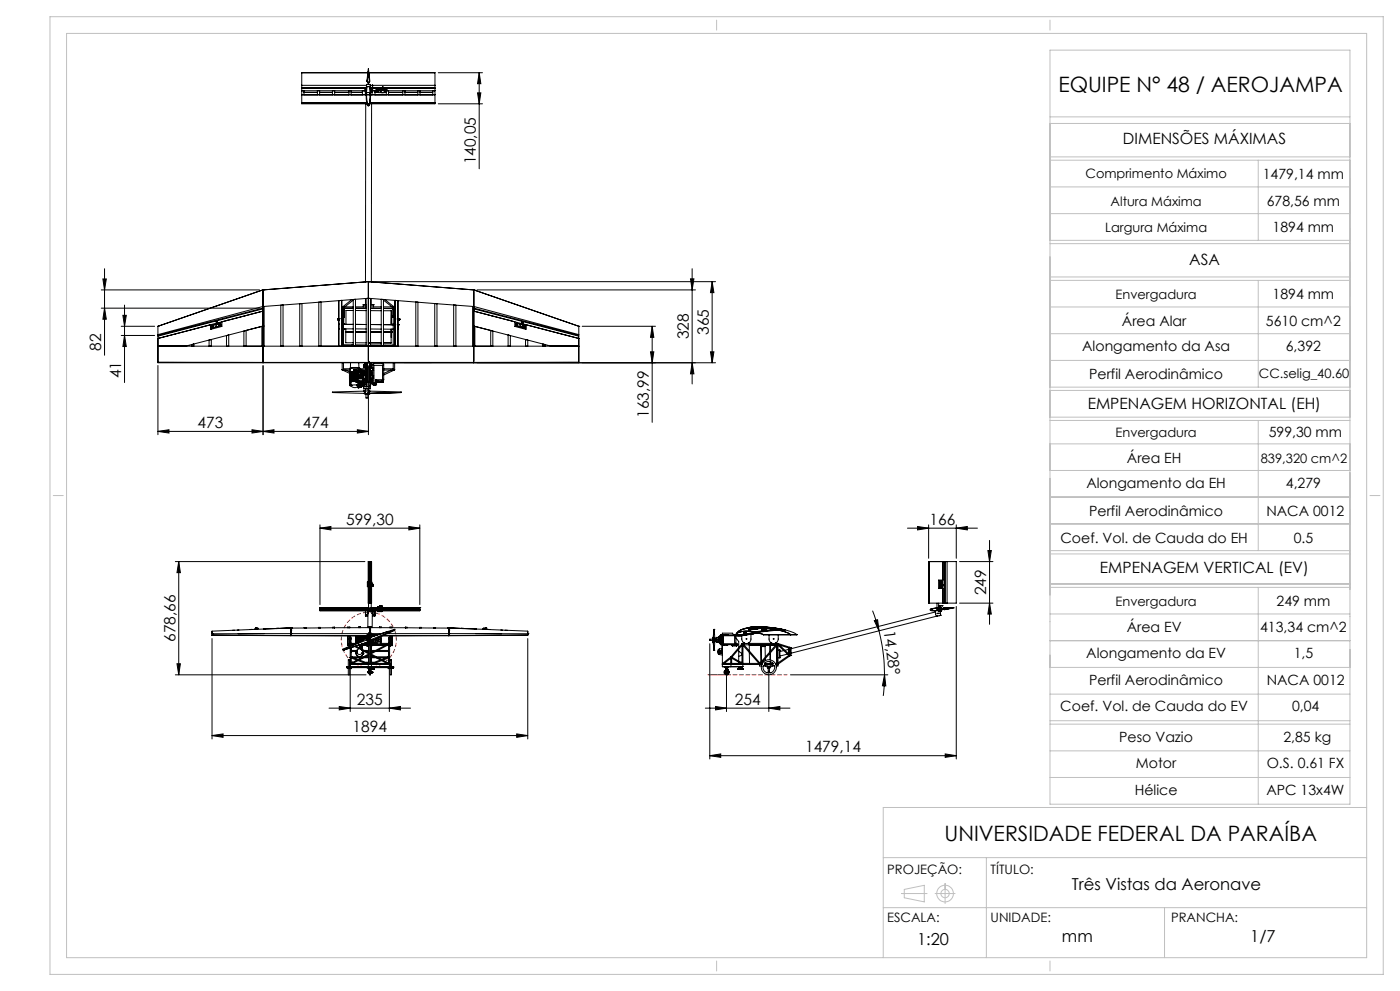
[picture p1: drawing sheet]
<svg xmlns="http://www.w3.org/2000/svg" width="420mm" height="297mm" viewBox="0 0 420 297" stroke-linecap="round" stroke-linejoin="round" font-family="sans-serif">
<defs><g id="words">
<g font-size="6.3">
<text x="317.5" y="27.7">EQUIPE N° 48 / AEROJAMPA</text>
<text x="283.3" y="252">UNIVERSIDADE FEDERAL DA PARAÍBA</text>
</g>
<g font-size="4.9">
<text x="321.6" y="266.8">Três Vistas da Aeronave</text>
<text x="275.1" y="283.4">1:20</text>
<text x="318.6" y="282.3">mm</text>
<text x="375.1" y="282.3">1/7</text>
</g>
<g font-size="4.7">
<text x="336.9" y="43.2">DIMENSÕES MÁXIMAS</text>
<text x="142.8" y="49.3" transform="rotate(-90 142.8 49.3)">140,05</text>
<text x="356.8" y="79.4">ASA</text>
<text x="206.7" y="101.7" transform="rotate(-90 206.7 101.7)">328</text>
<text x="212.7" y="100.4" transform="rotate(-90 212.7 100.4)">365</text>
<text x="30.4" y="105.2" transform="rotate(-90 30.4 105.2)">82</text>
<text x="36.4" y="113.3" transform="rotate(-90 36.4 113.3)">41</text>
<text x="194.7" y="125.3" transform="rotate(-90 194.7 125.3)">163,99</text>
<text x="326.3" y="122.7">EMPENAGEM HORIZONTAL (EH)</text>
<text x="59.3" y="128.3">473</text>
<text x="90.8" y="128.3">474</text>
<text x="103.9" y="157.3">599,30</text>
<text x="278.9" y="157.3">166</text>
<text x="330" y="171.8">EMPENAGEM VERTICAL (EV)</text>
<text x="295.9" y="178.4" transform="rotate(-90 295.9 178.4)">249</text>
<text x="265.2" y="189" transform="rotate(83 265.2 189)">14,28°</text>
<text x="52.6" y="192.4" transform="rotate(-90 52.6 192.4)">678,66</text>
<text x="107.1" y="211.2">235</text>
<text x="220.4" y="211.2">254</text>
<text x="105.8" y="219.4">1894</text>
<text x="241.5" y="225.4">1479,14</text>
</g>
<g font-size="4.2">
<text x="378.8" y="53.5">1479,14 mm</text>
<text x="380" y="61.7">678,56 mm</text>
<text x="381.8" y="69.5">1894 mm</text>
<text x="381.8" y="89.5">1894 mm</text>
<text x="336.6" y="97.7">Área Alar</text>
<text x="379.8" y="97.7">5610 cm^2</text>
<text x="324.7" y="105.3">Alongamento da Asa</text>
<text x="385.7" y="105.3">6,392</text>
<text x="326.8" y="113.4">Perfil Aerodinâmico</text>
<text x="380.6" y="131.1">599,30 mm</text>
<text x="338.1" y="138.7">Área EH</text>
<text x="325.9" y="146.4">Alongamento da EH</text>
<text x="385.8" y="146.4">4,279</text>
<text x="326.7" y="154.6">Perfil Aerodinâmico</text>
<text x="379.9" y="154.6">NACA 0012</text>
<text x="318.1" y="162.6">Coef. Vol. de Cauda do EH</text>
<text x="388.1" y="162.6">0.5</text>
<text x="383" y="181.5">249 mm</text>
<text x="338" y="189.5">Área EV</text>
<text x="378.1" y="189.5">413,34 cm^2</text>
<text x="325.9" y="197.2">Alongamento da EV</text>
<text x="388.1" y="197.2">1,5</text>
<text x="326.8" y="205.4">Perfil Aerodinâmico</text>
<text x="380" y="205.4">NACA 0012</text>
<text x="318.1" y="213">Coef. Vol. de Cauda do EV</text>
<text x="387.6" y="213">0,04</text>
<text x="335.8" y="222.4">Peso Vazio</text>
<text x="385" y="222.4">2,85 kg</text>
<text x="340.8" y="230.3">Motor</text>
<text x="380" y="230.3">O.S. 0.61 FX</text>
<text x="340.4" y="238.4">Hélice</text>
<text x="379.9" y="238.4">APC 13x4W</text>
</g>
<g font-size="3.9">
<text x="325.6" y="53.4">Comprimento Máximo</text>
<text x="333.2" y="61.7">Altura Máxima</text>
<text x="331.5" y="69.5">Largura Máxima</text>
<text x="334.7" y="89.5">Envergadura</text>
<text x="377.7" y="113.4">CC.selig_40.60</text>
<text x="334.7" y="131.1">Envergadura</text>
<text x="378.2" y="138.7">839,320 cm^2</text>
<text x="334.7" y="181.5">Envergadura</text>
<text x="266.2" y="262">PROJEÇÃO:</text>
<text x="297.2" y="262">TÍTULO:</text>
<text x="266.1" y="276.4">ESCALA:</text>
<text x="297.2" y="276.4">UNIDADE:</text>
<text x="351.3" y="276.4">PRANCHA:</text>
</g>
</g></defs>
<g fill="none" stroke="#000" stroke-width=".3">
<path d="M90.5 30.8v.3h19.6M90.5 28.4v2.4M90.5 26.5v.7M90.5 27.2h19.4M90.5 28.4h19.4M90.5 25.6h19.5M90.5 25.5v.8h19.4M90.5 27.2v1.2M90.5 30.8h19.5M90.5 26.5h19.4M91.2 27.7h4M91.2 27.2v1.2"/>
<path d="M95.2 27.2v1.2M95.9 27.7h3.8M95.9 27.2v1.2M99.7 27.2v1.2M100.4 27.7h4.3M100.4 27.2v1.2M104.7 27.2v1.2M105.3 27.2v1.2M105.3 27.7h3.4M108.7 27.2h.1M108.7 27.2v1.2M109.5 26.5l.1 .7"/>
<path d="M109.5 26.5h.1M109.6 26.5h-.1M109.6 26.5h.1M109.6 27.2h.1M109.6 26.5v1.9M109.6 26.5h.3M109.6 27.7h.3M109.7 31.1l-.1 53.4M109.7 27.3v.2M109.8 27.2l.1 .2M109.9 27.3v.1M109.9 26v.3a12.8 12.8 0 0 0 .3 5.1"/>
<path d="M109.9 26h1.2M109.9 26l.1-.7h1l.1 .7M109.9 26.4l-19.4 .1M110 27.7h1.1v.7h-1.1zM110 26a13.4 13.4 0 0 0 .3 5.4 16.1 16.1 0 0 1-.3-5.4zM110.2 31.4a.3 .3 0 0 0 .3 .3 .3 .3 0 0 0 .3-.3M110.3 31.4h-.1M110.3 21.8h-19.8v3.8M110.5 20.7l.4 3.6-.4 .8-.4-.8zM110.5 21.3l.3 3-.3 .6-.3-.6M110.5 21.3l-.3 3M110.5 31.1l.3 .3"/>
<path d="M110.5 31.1l-.2 .3M110.5 31.1l-.3 .3M110.7 21.8h19.8v3.8M111 26a14.1 14.1 0 0 1-.3 5.4l.4-2.1zM111 30.8h19.5M111.1 25.6h19.4M111.1 26v.3a12.8 12.8 0 0 1-.3 5.1M111.1 26.5h.4M111.1 26.5h.1M111.1 26.4h3.6M111.2 27.2h1.6M111.2 27.7h.4"/>
<path d="M111.2 28.4h19.3M111.2 26.5h.1M111.2 27.2h.1M111.2 26.5v.7M111.3 27.2l-.1 .3M111.4 27.2l-.2 .3M111.5 27.3v.3M111.5 31.1l-.1 53.4M111.5 27.1l.2 .1M111.5 26.5v.7M111.5 26.5h.1M111.5 27.2h.1"/>
<path d="M111.5 26.5h3.2M111.6 27.2v1.2M111.7 26.5l-.2 .1M111.7 26.4h.1M111.7 25.7v-.2l.1 .2M111.7 25.7v1.5M111.7 25.7h.1M111.8 25.7v1.5M112.5 27.2v1.2M112.5 27.7h.6M112.5 27.7h3.4M113.1 26.9h.1"/>
<path d="M113.1 27.7h.1M113.1 26.9v.8M113.2 27.3h.2M113.5 27l.1 .8M113.5 27h.1M113.6 26.9l-.1 .1M113.6 26.9h.1M114.5 27h.1M114.5 27l-.2 .7-.2-.3 .4-.4M114.5 27.8h.1M114.5 27l-.3 .1-.1 .3M114.5 26.9v.1"/>
<path d="M114.6 27h-.1M114.6 26.9l-.1 .1M114.6 26.9h-1.8v.8M114.6 26.9v.1M114.7 26.2l.1-.1 .2 .1M114.7 26.2h.1M114.7 26.2l-.1 .8M114.7 26.2l-.1 .7M114.8 26.2v.1M114.8 26.5v.1M114.8 26.7v.1M114.8 26.5h.1"/>
<path d="M114.8 26.1v.2zM114.8 27h.1M114.8 26.9h.1M114.8 26.4h.1M114.9 26.2l-.1 .1M114.9 26.5l-.1 .1M114.9 26.7l-.1 .1M115 26.2h.1M115 26.2l.1 .8M115 26.2l.1 .7M115 26.4l15.5 .1M115 26.5h15.5"/>
<path d="M115.1 27h.1M115.1 26.9l.1 .1M115.1 26.9v.1M115.1 26.9h1v.3M115.2 27h.1M115.2 27v.8M115.3 26.9l.1 .1M115.3 26.9h.1M115.4 27h.1M115.4 27l-.1 .8M115.5 27.3h.2M115.8 26.9l.1 .1"/>
<path d="M115.8 26.9h.1M115.9 27.7h-.1M115.9 26.9v.1M115.9 27.7h.1M115.9 27v1.4M115.9 27.2h14.6M116.6 27.2v1.2M116.6 27.7h4.2M120.8 27.2v1.2M121.5 27.7h3.8M121.5 27.2v1.2M125.3 27.2v1.2"/>
<path d="M126 27.7h3.8M126 27.2v1.2M129.8 27.2v1.2M130.5 30.8v.3h-19.6M130.5 28.4v2.4M130.5 26.5v.7M130.5 25.5v.8h-19.4M130.5 27.2v1.2M131.5 31.1h13.2M131.5 21.8h13.2M143.3 27.8h1l-.5 3.3zM143.8 21.8l.5 3.3h-1z"/>
<path d="M143.8 21.8v28.8M30.4 92.4h47.5M30.4 86.9h47.5M30.9 83.6h1l-.5 3.3zM31.4 80.5v26M31.4 92.4l.5 3.3h-1zM36.4 97.8h10M36.9 94.5h1l-.5 3.3zM37.4 91.4v23.2M47.4 97.8v2.5M47.4 97.8h.1M57.8 98.7h.1"/>
<path d="M63 97.4h.1M63.3 97.4v1.3M63.3 97.3l-15.9 4.2v2.2M63.3 97.3v1.4M63.6 98.2h.1M64 97.4l.2 .8M64 97.4l-.5 .1 .1 .7M64.2 98.2l-.5 .1M64.8 97.2l-.3 .5 .5 .2M64.8 97.2l.2 .7M64.9 96.9l-17.5 4.5M64.9 97.2h.1"/>
<path d="M64.9 97.2h-.1M64.9 97.2l-.9 .2M64.9 97.1v.1M65.1 96.8l.1 .1zM65.1 97.9h.1M65.1 97.9l-.9 .3M65.1 97.1h.1M65.2 96.8h-.1M65.4 97l.3 .7-.7 .2M65.4 97l-.5-.8v.9M65.5 97.8l-.4 .1M65.6 97.8h-.1"/>
<path d="M65.7 97l.2 .8M65.7 97l.5-.1 .2 .7-.5 .2M65.7 97h-.3M65.9 97.8h-.4M68.3 96h.1M73.5 94.6h.1M78.6 97.8v5.9M78.6 97.8l-4.8 1.2M78.7 93.3h.1M78.8 91.9l-31.4 8.4M78.8 86.9v5M78.8 86.9h.1"/>
<path d="M78.8 91.9v.5l-31.4 8.1v-.2M78.8 86.9l-31.4 10.9M78.9 91.9h.3v11.8h-6v-4.5l.6-.1v4.6M78.9 97.7l-23.1 6h-8.4M78.9 93.2l-12.3 3.2v1.4l-3.3 .9M78.9 93.2v4.5M78.9 93.2v-.6l-31.5 8.1v.7M78.9 93.2l-13.6 3.6M78.9 86.9v5M78.9 86.9h.1M78.9 87.4v10.3M78.9 97.8v5.9"/>
<path d="M78.9 97.7v6M78.9 91.9v5.8M78.9 97.7h.1M78.9 93.3v10.4M78.9 97.7l-.3 .1M84.2 91.5l.7-.1v12.3h-.7zM89.9 91h.7v12.7h-.7zM95.6 90.6l.7-.1v13.2h-.7zM101.4 95.5v.3M101.4 95.5h.1M101.4 95.5v.3zM101.4 95.5h.2"/>
<path d="M101.4 95.8h.1M101.4 95.5l.1 .3M101.5 95.5h.1M101.5 95.5v.3M101.5 95.8h.1M101.6 95.5h.1M101.6 95.8h.1M101.6 95.5v.3M101.6 97.2h.1M101.6 98.5h.1M101.6 97.2v1.3M101.6 90.1v13.6"/>
<path d="M102.5 90v13.7zM102.5 95.3h.1M102.5 96h.1M102.5 90l-.9 .1M102.7 92h.1M102.7 92l-.2 .7h.7v2.1h-.7l.2 2.4M102.7 92v1.1M102.7 98.5v.8M102.7 93.1v1.3M102.7 92.8h.3v.3M102.7 92v.2M102.7 92l.3 .4"/>
<path d="M102.7 94.4v9.3M102.7 93.1h.3M102.7 94.4h.3M103 93.1v1.3M103 94.4v.3h-.3M103 97.2h.1M103 92.4v.3M103 94.8v8.8M103 92.4h3M103 97.2h3M103 98.6h3M103.1 98.7h.2"/>
<path d="M103.1 98.7l-.1 4.7h3M103.1 94.9l-.1 2 .3 .3M103.1 94.9v.1M103.1 94.9l.2 .1M103.1 92.7l.2 .1M103.1 94.8v.1M103.1 95v2.2M103.1 98.6h.1M103.1 95h.2M103.2 97.2h.1M103.3 98.6v.1M103.3 95h.1"/>
<path d="M103.3 92.4v2.6M103.8 99.4l2.2 .1M103.8 98.6l-.1 4.1h2.3M105.6 89.8l-2.9 2.2M106 92h-3.3M106 90l-2.6 2M106 93.1h-2.2v4.1M106.3 89.7h.1M106.6 92.4h3.3M106.6 92h3.3M106.6 99.4h3.3M106.6 99.5h3.3"/>
<path d="M106.6 97.2l3.3 .1M106.6 98.6h3.3M106.6 93.1h3.3M109 91.3h.1M109 91.3v.7M109 91.3h.9M109.6 89.5v1.8M110.5 84.9v18.8M110.5 89.4l31.6 2.5M110.5 84.4v5M110.5 84.4h.1M110.5 89.4l.7 .1v14.2"/>
<path d="M110.5 89.4v14.3M110.5 89.4l-.6 .1v14.2M110.5 89.4l-31.6 2.5M110.5 84.4l31.6 2.5M110.5 84.4l-31.6 2.5M111.2 92h3.2M111.2 99.4h3.2M111.2 99.5h3.2M111.2 91.3h.8M111.2 97.3h3.2M111.2 98.6h3.2M111.2 93.1h3.2"/>
<path d="M111.4 89.5v1.8M111.5 84.4h103.2M112 91.3h.1M112 91.3v.7M114.4 92.4h-3.2l3.2 .1M114.8 89.7h.1M115 92h3.3M115 98.6l3 .2M115 92.4h3M115 90l2.6 2M115 99.4l2.3 .1M115 99.5h2.3"/>
<path d="M115 97.3h3M115 93.1h2.4M115 92.5h2.9M115.5 89.8l2.8 2.2M117.3 99.4v1.7M117.3 99.5h.1M117.3 98.6v.9M117.4 98.6l-.1 4.2M117.4 93.1l-.1 4.2M117.4 93.1v4.2M117.8 92.4l.1 .1M117.9 92.5v.2"/>
<path d="M117.9 95h.1M117.9 94.8l.1 .3M117.9 97.2v.1M117.9 98.7h.1M118 97.2l-.2 .1M118 92.4v.3M118 94.8v8.8M118 93.1v1.3M118 93.1v-.3h.3v.3M118 94.4v.3h.3v-.3M118 93.1h.3M118 94.4h.3"/>
<path d="M118.3 92h.1M118.3 93.1v1.3M118.3 92l-.3 .4M118.3 92l.1 .2M118.4 97.3h.1M118.4 92l.1 .7h-.7v2.1h.7v2.5M118.4 92v.7M118.4 94.8v8.8M118.4 98.7v.6M118.5 95.8h.1M118.5 95.5h.1M118.5 97.3h.1"/>
<path d="M118.5 95.3v.7M118.5 95.3h.1M118.5 96h.1M119.4 95.6v.2M119.4 90.1v13.6M119.4 90.1l-.9-.1v13.7M119.4 95.5h.1M119.4 97.3h.2M119.4 95.8h.1M119.4 95.5l.1 .3M119.4 95.5v.3M119.4 95.8h.2"/>
<path d="M119.5 95.5h.1M119.5 95.8h.1M119.5 95.5v.3M119.5 95.5l.1 .3M119.6 95.8h.1M119.6 95.5v.3M119.6 97.3h.1M119.6 97.3v1.4h-.2M119.6 95.5h.1M119.7 95.8h.1M119.7 95.6v.2M119.7 95.5v.3"/>
<path d="M119.7 95.5v.3zM124.7 90.5l.7 .1v13.1h-.7zM130.4 91h.7v12.7h-.7zM136.1 91.4l.7 .1v12.2h-.7zM142.1 87.4v10.3M142.1 97.8v5.9M142.1 93.3v10.4M142.1 97.7v6M142.1 91.9h-.3v11.8h6v-4.5l-.6-.1v4.6M142.1 86.9v5M142.1 86.9h.1M142.1 91.9v5.8"/>
<path d="M142.1 97.7h.1M142.1 93.2v-.6l31.5 8.1v.7M142.1 93.2l14.3 3.8M142.1 97.7l23.1 6h8.4M142.1 93.2v4.5M142.1 93.2l12.3 3.2v1.4l3.4 .9M142.1 97.7l.4 .1M142.2 91.9l31.4 8.4M142.2 86.9v5M142.2 86.9h.1M142.2 86.9l31.4 10.9M142.2 91.9v.5l31.4 8.1v-.2"/>
<path d="M142.3 93.3h.1M142.5 97.8v5.9M142.5 97.8l4.7 1.2M143.1 86.9h65.5M147.5 94.6h.1M152.7 96h.1M155.2 97.8l.9 .2M155.4 97l-.2 .8M155.4 97l-.5-.2-.2 .7 .5 .3M155.4 97l.9 .2M156.1 97.9v.1M156.1 98l.4 .1"/>
<path d="M156.2 97.2l-.5 .3 .3 .4M156.2 97.2h.1M156.2 97.2l-.2 .7M156.2 97.2l.6-.8v.9M156.3 97.2h.1M156.5 98.1h.1M156.5 97.3h.1M156.5 98.1l.3 .1M156.6 97h.1M156.8 97.3l.1 .1M156.8 97.3l.3 .1M156.9 97.1l16.7 4.3"/>
<path d="M156.9 97.4h.1M156.9 97.4l-.2 .7-.7-.2M157.1 97.4l-.3 .8M157.1 97.4l.5 .1-.2 .8-.6-.1M157.8 97.4v1.3M157.8 97.3l15.8 4.2v2.2M157.8 97.3v1.4M157.9 97.4h.1M163.2 98.7h.1M173.6 97.8v2.5M173.6 97.8h.1M174.7 97.8h21.9"/>
<path d="M195.7 97.8l.4 3.3h-.9zM195.7 97.8v28.8M207.2 83.6h1l-.6 3.3zM207.6 80.5v34.6M213.6 84.4l.6 3.3h-1.1zM213.6 84.4v24.3M36.4 100.5h10M37.4 100.5l.5 3.4h-1zM47.4 108.5v.2h31.5M47.4 108.5l31.5 .1M47.4 103.7v4.8M47.4 103.7h31.5"/>
<path d="M47.4 101.4v2.3M47.4 109.5v20.8M47.4 101.4h.1M52.6 100.1h.1M57.5 103.3l.6-.2v.6h-.6zM62.7 101.9l.7-.1v1.9h-.7zM67.9 100.6l.7-.2v3.3h-.7zM78.9 108.7h31.6M78.9 103.7v4.9M78.9 108.6v.1M78.9 103.7v4.7M78.9 108.6h31.6"/>
<path d="M78.9 103.7h31.6M78.9 109.6v20.7M96.7 103.7h4.9M99.8 117.5l9.4 .4M101.6 103.7h17.8M102.5 103.6l.7 .1M102.7 110.8h.1M102.7 110.8l.3-.1zM102.7 108.7v2.1M102.7 110.9l2.2 1v.2M102.7 103.6l.3 .1M103 110.7v.2h.2h1.9"/>
<path d="M103 108.7v2M103 103.5h3M103.7 110.9l1.4 .6M104.8 112.2v.2M104.8 113.5v.2M104.8 112.4v.2M104.8 113.7l.1 .6M104.8 113.3v.2M104.8 112.5h.1M104.8 113.4h.1M104.8 112.2h.1M104.8 113.8h.1"/>
<path d="M104.8 113.2v.1M104.8 113.7h.1M104.8 112.1h.1M104.9 111.6v.3M104.9 114.3h.1M104.9 111.6h.1M104.9 111.9l-.1 .3M104.9 114h.1M104.9 113.1v.1M104.9 113.8v.2M104.9 111.5l.6 .1M104.9 111.6v2.7"/>
<path d="M104.9 114.4h.6M104.9 114.3h.6M105 114.2h.1M104.9 112.7h.1M104.9 113.2h.1M104.9 112.7v.1M104.9 114.4h.1M104.9 111.5h.1M104.9 111.6l.1 4M104.9 111.6h.6M105 111.5h.1M105 115.5h.1"/>
<path d="M105 112.4v1.1M105 115.5h.3M105 114.2h.4M105 111.9h.1M105 111.9v.1M105 113.9v.1M105 114h.1M105 114l.4 .2M105 115.5v.1M105 112v1.9M105 114.4v1.1M105 112h.5"/>
<path d="M105 113.9h.5M105 115.6h.3M105 115.6h.1M105.1 115.5h.1M105.1 115.6h.1M105.1 111.5h.1M105.1 114.4v1.1M105.2 111.5h.1M105.2 108.7l-.1 1.5M105.2 115.5a1.36 1.36 0 0 0 2.1 .3M105.2 115.5h.1M105.3 115.5h-.1"/>
<path d="M105.3 115.5h.1M105.3 114.4v1.1M105.4 111.5l-.5 .2 .5 .2h-.5M105.4 114.4h.1M105.4 114.3h.1M105.4 111.5h.1M105.4 111.6h.1M105.4 114.3v.1M105.5 112v1.9M105.5 111.6v.4M105.5 113.9v.4M105.5 114.3h.1"/>
<path d="M105.5 111.8l1.2 .1M105.5 112.1h1M105.5 113.8h1M105.6 103.4l-.1 .1M105.6 114.3h.1M105.6 111.7h.1M105.6 112v1.9M105.6 113.9v.4M105.6 111.7v.3M105.6 113.9h.1M105.6 112h.1M105.7 112v1.9"/>
<path d="M105.7 113.9v.4M105.7 111.7v.3M105.8 114.3h.1M105.8 111.7h.1M105.8 112v1.9M105.8 113.9v.4M105.8 111.7v.3M105.8 113.9h.1M105.8 112h.1M105.9 114.3h.1M106 111.6h.1M105.9 113.9v.4"/>
<path d="M105.9 111.7v.3M105.9 111.6v.1M105.9 113.9h.1M105.9 112h.1M106 111.7h.1M106 112v1.9M106 114.3h.1M106 103.7v-13.9l.6-.1v14M106 111.6v.1M106.1 114.3h.1M106.1 111.7h.1M106.1 112v1.9"/>
<path d="M106.1 111.7v.3M106.1 113.9v.4M106.1 113.9h.1M106.1 112h.1M106.1 111.4h.1M106.1 111.2h.1M106.1 111.1h.1M106.1 111.3h.1M106.1 111h.1M106.1 110.9h.1M106.1 111.4h.6M106.1 110.9h.6"/>
<path d="M106.1 111.3h.7M106.1 111.1h.6M106.1 110.9v.5M106.1 111.2h.6M106.2 112v1.9M106.2 111.7v.3M106.2 113.9v.4M106.2 114.3h.1M106.2 111.7h.1M106.2 113.9h.1M106.2 112h.1M106.3 112v1.9"/>
<path d="M106.3 113.9v.4M106.3 111.7v.3M106.4 114.3h.1M106.4 111.6h.1M106.4 111.6v.1M106.4 113.9h.1M106.4 112h.1M106.4 111.7h.1M106.4 112v1.9M106.4 111.7v.3M106.4 113.9v.4M106.5 114.3h.1"/>
<path d="M106.6 111.6h.1M106.5 111.6v.1M106.5 113.9h.1M106.5 112h.1M106.5 111.7h.1M106.6 112v1.9M106.6 113.9v.4M106.6 111.7v.3M106.6 114.3h.1M106.6 111.6v.1M106.6 114.2h.8M106.6 111.8h.2"/>
<path d="M106.6 111.9h.1M106.6 112h.2M106.6 113.9h.2M106.6 114h.1M106.6 114.2l.4 .4 .4-.3M106.6 103.5h3.3M106.6 102.7l3.3 .1M106.6 103.4h3.3M106.7 111.9v2.1M106.7 114l-1.2 .1M106.7 112.7l.7 .4M106.7 112.3l.7 .3"/>
<path d="M106.7 111.2h.1M106.7 111.1h.1M106.7 111.3h.1M106.7 111h.1M106.7 110.9h.1M106.7 111.4h.1M106.7 110.9v.5M106.8 111.9v2.1M106.8 114v.1M106.8 114h.1M106.8 111.4h.1M106.8 110.9h.1"/>
<path d="M106.8 111.3h.1M106.8 110.9l-.7 .1M106.8 111.8v.1M106.8 111.8h.1M106.8 114.1h.1M106.8 110.9v.3M106.8 111.2v.2M106.8 112v1.9M106.8 112h.1M106.8 113.9h.1M106.8 111.9h.1M106.8 111.9v.1"/>
<path d="M106.8 113.9v.1M106.8 114v.5l.3 .1 .1-.2M106.8 111.4h.7M106.8 110.9h.7M106.8 111.8h1.4M106.8 111.4l-.2 .4M106.9 112v1.9M106.9 111.9v.1M106.9 113.9v.1M106.9 114v.1M106.9 111.4l-.1 .5M106.9 113.9h.1"/>
<path d="M106.9 112h.1M106.9 114h.1M106.9 111.8v.1M106.9 111.4l.1 .3M106.9 111.9h.1M106.9 114.1h.1M107 111.8v.1M107 112v1.9M107 112h.1M107 113.9h.1M107 111.9v.1M107 111.9h.1"/>
<path d="M107 113.9v.1M107 114v.1M107 114h.1M107 114.2l-.1 .1 .1 .2M107 114.2v.3M107 114.3v.2M107 114.3h.1M107.1 115.4h.1M107.1 112v1.9M107.1 111.9v.1M107.1 113.9v.1M107.1 114v.1"/>
<path d="M107.1 115.4l.2 .4M107.1 113.9h.1M107.1 112h.1M107.1 111.9h.1M107.1 114h.1M107.1 111.8v.1M107.1 111.4l-.1 .3M107.1 115.4l-1.8 .1M107.1 114.1h.1M107.1 111.8l.1 .1M107.1 111.4h-.2l.1 .3M107.1 111.6l-.1 .1"/>
<path d="M107.2 112v1.9M107.2 111.9v.1M107.2 113.9v.1M107.2 114l-.1 .1M107.2 111.4v.1M107.2 114l-.2 .5M107.2 111.4v.5M107.2 111.8h.2M107.2 111.4l.2 .2M107.3 114.1h.1M107.2 111.9h.1M107.2 115.8l.3 .4"/>
<path d="M107.2 113.9h.1M107.2 112h.1M107.3 111.9h.1M107.3 114h.1M107.2 114h.1M107.3 112v1.9M107.3 113.9v.1M107.3 114v.1M107.3 115.8l.2 .4M107.3 111.8l-.1 .1M107.3 114.1h1.5M107.3 112h.1"/>
<path d="M107.3 113.9h.1M107.4 112.4v.1M107.4 113.9v.1M107.4 111.9v.1M107.4 114.1h.1M107.4 111.8h.1M107.4 111.4v.1M107.4 114.5h.1M107.4 111.4h.1M107.4 111.5v.4M107.4 112v1.9M107.4 114v.5"/>
<path d="M107.4 111.5h.8M107.4 111.4h.3M107.4 112.4h2.2M107.4 114.5h.4M107.5 116.2h.1M107.5 110.9v.5M107.5 115.1h.1M107.5 115.1l.4 1M107.5 114.5h.3M107.5 110.8v.6M107.5 110.8h.1M107.5 110.8h.2"/>
<path d="M107.5 114.5v.6M107.5 115.1l.2 .4M107.6 112.5v.9M107.6 108.7l.1 1.5M107.7 110.8v.6M107.7 110.6h.3M107.7 112.8l.1 .3M107.7 112.8h.1M107.7 110.8h.1M107.7 110.5h-2.6v1M107.7 110.6v.2M107.7 112.9v.2"/>
<path d="M107.7 110.8v.7M107.7 110.8h.2M107.7 110.3l.3 .3M107.7 110.3l-1.5-.2a.79 .79 0 0 0-1.1 .4h-2.1M107.7 114.5v.5M107.7 110.3v.3M107.7 115.7l.2 .4M107.8 114.6v.1M107.8 114.7l.1 .3M107.8 113.1h.1M107.8 116.1l-.3 .1M107.8 112.8v.3"/>
<path d="M107.8 114.8v.1M107.8 112.9v.2M107.9 116.1h.1M107.9 114.9l-.8 .5M107.9 113.1h.1M107.9 114.9l-.4 .2M107.9 115.6l.4 .2M107.9 112.9h.1M107.9 115.5l-.1 .1h.2M107.9 110.8l.1 .7M107.9 110.8h.1M107.9 115.1l-.1 .4"/>
<path d="M107.9 110.6v.2M107.9 115v.1M107.9 115.4l.1 .2M107.9 115.1h.1M107.9 115.4v.1M108 111.2v.3M108 110.8v.3M108 115.1h.1M108 115.6h.1M108 114.5h-.3M108 114.5l-.2 .1M108 111.4l.2 .1v.5"/>
<path d="M108 110.8h.2M108 114.5h.1M108 110.5h1.7M108 114.6l-.2 .1M108 112.8l-.1 .2M108 113.1h.1M108 114.5v.1M108 114.6l.2 .3M108 114.5l.6 .1M108.1 115.1h.1M108.1 113.1h.1M108.1 112.8v.3"/>
<path d="M108.1 112.9h.1M108.1 112.8h.1M108.1 115.1a.3 .3 0 0 0-.1 .4 .3 .3 0 0 0 .3 .2M108.1 115.1a.3 .3 0 0 1 .4 .2 .3 .3 0 0 1-.2 .4M108.1 114.8a.56 .56 0 0 1 .7 .6 .56 .56 0 0 1-.8 .4 .56 .56 0 0 1-.1-.9 .55 .55 0 0 0-.2 .8 .55 .55 0 0 0 .7 .2M108.1 114.9a.54 .54 0 0 1 .6 .3 .54 .54 0 0 1-.3 .7M108.2 115.1h.1M108.2 115l-.2 .1M108.2 114.9l-.3 .1M108.2 115v.1M108.2 114.9v.1M108.2 112h.3"/>
<path d="M108.2 112.9h.1M108.2 112.8h.1M108.2 113.1h.1M108.2 115l.3 .2M108.2 115l-.3 .1M108.2 113.1h-.1M108.2 112h.1M108.2 112.8h-.4v.3M108.2 112.8v.1M108.2 111.9h.2M108.2 112h.2M108.2 115h.1"/>
<path d="M108.2 112.9h-.3v.2M108.3 112.8h.1M108.3 113.1h.1M108.3 112.8v.3M108.3 112.9h.1M108.3 115.7l.2 .1M108.3 116l-.4 .1M108.3 110.8a.3 .3 0 0 1 .3 .3 .3 .3 0 0 1-.3 .3M108.3 110.8a.3 .3 0 0 0-.3 .3 .3 .3 0 0 0 .3 .3M108.3 110.8l.3 .2-.3 .4M108.3 115.7h.1M108.3 110.8l-.2 .2 .2 .4"/>
<path d="M108.3 111.5h.6M108.4 112.8l.1 .3M108.4 112.8h.1M108.4 113l-.2 .1M108.4 115.6h.1M108.4 115.6l.1 .2M108.4 115.6l-.1 .1M108.4 111.5l.1 .5M108.4 112h.1M108.4 111.8h.4M108.5 115.2h.1M108.5 115.2v.2"/>
<path d="M108.5 113.1h.1M108.5 113h.1M108.5 115.2h.2l-.2 .2M108.5 115.4h.1M108.5 114.6h.1M108.5 112.8h.1M108.5 112.8l-.1 .3M108.5 112.8v.2M108.5 114.6l-.4 .2M108.5 114.7l.2 .4M108.5 114.7l-.4 .1M108.5 112.8l.1 .3"/>
<path d="M108.5 114.6l.5 1.1M108.6 114.6h.1M108.6 110.9h1.5M108.6 113.1h.1M108.6 115.3l-.2 .4M108.6 114.6h-.1M108.7 113.1h.1M108.7 112.8h.3l-.1 .2M108.7 112.8v.3M108.7 111.5h-.3M108.7 112.9l.1 .2M108.7 112.8l.1 .3"/>
<path d="M108.7 114.4l.1 .2M108.7 114.4h.1M108.7 114.4h1.1M108.7 111.5l.1 .3M108.8 114.6h1M108.8 112.8v.3M108.8 113.1h.2M108.8 114.4l-1.4 .1M108.8 111.8v.1M108.8 114.6h-.2M108.8 114.1h.1M108.8 114h.1"/>
<path d="M108.8 114.1v.3M108.8 114.1l-.1 .3M108.8 112.1l.2 .1M108.8 114h.6M108.8 111.2h.4M108.8 111.2l-.1 .1h.2M108.8 112.1h.4M108.8 112.1h.1M108.8 112.1l.2 .2M108.8 111.2v.1M108.8 111.5v.6M108.8 114v.1"/>
<path d="M108.9 112.9h.1M108.9 114l-.1 .1M108.9 111.2v-.2h.4v1.1M108.9 114.8a.25 .25 0 0 0-.1 .4 .25 .25 0 0 0 .3 .1M108.9 114.9l-.1 .3 .3 .1M108.9 114.8v.1M108.9 111.4v.1M108.9 111.3h.1M108.9 111.3v.1M108.9 115.7h.1M108.9 115.7l-.4 .1M109 112.2h.1"/>
<path d="M109 115.7l-1.1 .4M109 113.1h.1M109 112.9l-.1 .2M109 113.7l-.2 .3M109 113.7h.1M109 112.2v.1M109 112.3h.1M109 115.7h.1M109 112.5v.9M109 109.6v.3M109 109.4l.1 .1M109 110.1h.1"/>
<path d="M109 109.4v.2M109 109.9v.2M109 115.7l.1 .2M109 109.9h.1M109 109.6h.1M109 109.4h.1M109.1 116.5h2M109.1 116.5v-.6h2v.6M109.1 112.3l.2 .1M109.1 115.6l-.1 .1M109.1 112.3h.1M109.1 112.2v.1"/>
<path d="M109.1 115.3h.1M109.1 115.6l.1 .2M109.1 109.5l.3 .1M109.1 109.6v.3M109.1 109.4v.1M109.1 109.4v.2M109.1 109.9v.2M109.2 117.2l-9.4 .3M109.2 117.2v.1M109.2 111.5h.9M109.2 111.2h.9M109.2 111.5h.1"/>
<path d="M109.2 112.1l-.1 .1M109.2 112.1h.1M109.2 117.9l1.6 .1M109.2 117.3l.3 .3-.3 .3M109.2 111.2v.9M109.2 115.6v.3M109.2 115.6h-.1M109.2 117.2h.1M109.3 118h.1M109.3 117.2h-.1M109.3 113.5h.1M109.3 117.2h1.6"/>
<path d="M109.3 117.2l.2 .4-.3 .3M109.3 117.2l-.1 .1M109.3 113.5l-.3 .2M109.3 112.4h.1M109.3 112.1l-.2 .2M109.3 113.6h.1M109.3 118h1.5M109.3 113.6l-.3 .1M109.3 114.6h.1M109.4 110l-.3 .1M109.4 115.2l-.2 .4M109.4 109.9l.2 .2"/>
<path d="M109.4 113.5v.1M109.4 109.5v.4M109.4 109.9h.2v.3M109.4 114.6h.1M109.4 112.4h.2M109.4 114.6l-.5 .3M109.4 112.4h.1M109.4 114.6v.1M109.4 111.9h.1M109.4 114h.1M109.4 113.6h.1M109.4 115.1l-.3 .2"/>
<path d="M109.4 111.9v.5M109.4 113.6v.4M109.4 114l.3 .1M109.4 114.7v.4M109.6 112.4h.1M109.6 113.5h.1M109.6 113.4h-2.2l2 .1M109.6 113.4h.1M109.6 112.5h.1M109.6 113.5l-.2 .1M109.6 113.5h-.2M109.6 114l.1 .2"/>
<path d="M109.6 112h.1M109.6 112.3v1.3h-.2M109.6 110.2l.1 .1M109.6 109h-.2v.5M109.6 108.7v.8h-.2M109.6 110.2l.1 .5M109.7 116.5v.7M109.7 111.8l-.3 .1M109.7 110.7l.4 .1M109.7 114.1v.1M109.7 111.8v.2M109.7 112v2.1"/>
<path d="M109.7 114.1h.4M109.7 112h.4M109.7 114.2l1.2 .1M109.7 111.8h.4M109.7 110.7h.4M109.8 118v1.3h.5v-1.3M109.8 114.2v1.7M109.9 114.2v1.7M110 117.9h.1M110 114.2v1.7M110.1 114.4h1.3M110.1 108.7v7.2"/>
<path d="M110.1 110.2h1.2M110.1 117.9h.1M110.2 117.9h.1M110.2 117.9h-.2M110.5 116.5v.7M110.5 109.6v20.7M110.5 108.7h31.6M110.5 102.7h.1M110.5 108.6h31.6M110.5 103.7h31.6M110.5 103.7v4.9M110.5 108.3h.1"/>
<path d="M110.5 103.7v4.4M110.5 108.6v.1M110.5 108.6h.1M110.8 118h-1.3M110.8 118h.1M110.9 117.2h.1M110.9 117.2v.1M110.9 117.2l-.9 .7M110.9 117.9l-.1 .1M110.9 117.9h.1M110.9 117.9h-.8M110.9 117.2l9.5 .3"/>
<path d="M110.9 111.2h.4M110.9 110.2h.1M110.9 114.3h.1M110.9 117.3l-.7 .6M110.9 113.6l.2 .5M110.9 108.7v5.6M110.9 114h.2M110.9 112.4h.2M110.9 111.9h.2M110.9 112.6h.9M110.9 113.3h.9M110.9 110.3h.9"/>
<path d="M110.9 112.1h.2M110.9 113.8h.2M111 110.3v.7M111 112.6v.7M111.1 114h.1M111.1 112.4h.1M111.1 111.9v.5M111.1 113.6h.1M111.1 114h.4M111.1 113.6v.3M111.1 113.9v.1M111.1 111.9v.4"/>
<path d="M111.1 112.3v.1M111.1 113.7h.3v.2h-.3M111.1 112.3h.2M111.1 112h.2M111.2 103.4l3.2 .1h-3.2M111.3 111.5h.2M111.3 111.2h.2v1.4M111.3 110.2h.1M111.3 108.7v1.5M111.3 111.2v.8M111.3 112v.3M111.3 113.7v.2"/>
<path d="M111.4 108.7v1.5M111.4 114.5l-1.3 .1M111.4 114.5l-.5 1.4v-1.3M111.4 114.5h.1M111.5 111.5h.1M111.5 113.3l-.1 1.2M111.5 111.5v1.1M111.5 114.3l-.1 .2M111.5 114.3l-.5 1.6M111.5 113.3v1M111.5 108.7h103.2M111.8 115.1l.4 .4"/>
<path d="M111.8 115.1h.1M111.8 112.6h.1M111.8 113.3h.1M111.8 111h.1M111.8 110.3h.1M111.8 111h-.9h.3v.2M111.8 115.1l.4 .2M111.8 113.9l-.3 .2M111.8 113.5l-.3 .2M111.9 109.2l.1 .1M111.9 109.2l-.1 5.9M112 109.3l.2 .2"/>
<path d="M112.1 108.9l-.1 .4M112.1 108.9l2.6-.1 .3 .2M112.1 108.9l-.2 .3M112.2 114.9l-.4-.1 .4 .1M112.2 114.9h.1M112.2 115.3v.2M112.2 109.5v5.8M112.2 115.5h.4M112.2 109.5h2.6M112.2 114.9h.4M112.2 115.3h.4M112.6 114.9l.4-.1-.4 .1"/>
<path d="M112.6 113.8l.4 .9M112.6 113.8l.9 .4M112.6 114.9h.1M112.6 115.3v.2M112.6 113.8v1.5M112.6 113.8h2.2M113 115.1l-.4 .4M113 115.1h.1M113 115.1l-.4 .2M113 114.7v.4M113.3 114.5h1.7M113.3 114.2v.3"/>
<path d="M113.5 114.2h-.3l-.2 .5M113.5 114.2h1.3M114.4 103.7v-14l.6 .1v13.9M114.4 102.7h-3.2l3.2 .1M114.8 113.8h.3M114.8 113.8v.4M114.8 114.2h.2v.3M114.8 109.5v4.3M115 109v.1M115 109l.1 .1M115 109.1l-.2 .4M115 109.1h.1"/>
<path d="M115 103.5h3M115 102.7l2.3 .1M115 102.8h2.3M115.1 109.1v4.7M115.1 113.8l-.3 .4M115.1 110.5h2.9M115.5 103.5h.1M117.3 110.9l-2.2 1M118 108.7v1.9l.1 .2M118 103.7h.3M118.1 110.8l-3 .1M118.1 110.8h.3z"/>
<path d="M118.3 110.9l-3.2 1.5M118.4 110.8h.1M118.4 108.7v2.1M118.5 103.6l-.7 .1M120.3 117.6l-10.1 .3M120.3 117.6h.1M120.3 117.6l.1-.1-.1 .1M120.3 117.6l-9.4 .3M142.1 103.7v4.9M142.1 103.7h31.5M142.1 103.7v4.4zM142.1 108.4v.1"/>
<path d="M142.1 108.6v.1M142.1 108.5v.1M152.4 100.4l.7 .2v3.1h-.7zM157.7 101.8l.6 .1v1.8h-.6zM162.9 103.1l.6 .2v.4h-.6zM168.4 100.1h.1M173.6 101.4h.1M173.6 108.5v.2h-31.5M173.6 103.7v4.8M173.6 108.5l-31.5 .1M173.6 101.4v2.3M195.2 105.4h.9l-.4 3.3z"/>
<path d="M207.6 108.7l.6 3.3h-1zM213.1 105.4h1.1l-.6 3.3zM47.4 129.3l3.3-.5v1zM47.4 129.3h63.1M75.6 128.8l3.3 .5-3.3 .5zM78.9 129.3l3.3-.5v1zM107.2 128.8l3.3 .5-3.3 .5zM96 158.3l3.3-.5v1zM96 158.3h29.9M96 157.3v23.9M122.7 157.8l3.2 .5-3.2 .5zM125.9 157.3v23.9"/>
<path d="M272.2 158.3h21M275.3 157.8l3.3 .5-3.3 .5zM278.6 157.3v10M286.9 158.3l3.3-.5v1zM286.9 157.3v10M52.6 168.3h56.9M53.6 168.3v33.9M53.6 168.3l.5 3.3h-1zM110.2 175.8h.1M110.2 174.4h.1M110.2 174.4v1.4M110.3 174.4h.1"/>
<path d="M110.3 174.4h-.1M110.3 175.8h.1M110.3 174.4v1.4M110.3 174.4h.2M110.3 175.8h.2M110.7 168.3h.2M110.7 168.3h-.2v12.5h.2M110.7 168.3v12.5M110.9 168.3h.3M110.9 168.3v12.5M111.2 168.3h.2l.1 12.5h-.3M111.2 168.3v12.5"/>
<path d="M111.5 174.4h.1M111.5 175.8h.1M111.5 174.8h.2v.4M111.5 174.4v.8h.2M111.7 175.5l.2 .1M111.7 175.5l-.2 .1M111.7 175.2v.3M111.7 175.5h-.2v.3M111.9 175.2l-.2 .1M111.9 175.1v.6M111.9 175.1h.1M111.9 175.7h.1"/>
<path d="M278.8 168.3h4.1M278.8 168.3h-.2v12.5h.2M278.8 168.3v12.5M278.9 168.3h4M281.9 175.5l.1 .1M281.9 174.4h.6M281.9 175.8h.6M282 174.9l.3-.1 .2 .4 .7 .2-1.2 .3zM282.5 174.1h-.6v2h.6v-.5M282.5 175.2h.1M282.5 174.1h.1M282.5 175.1l-.6 .1"/>
<path d="M282.5 174.1v1.1M282.5 175.4h.1M282.7 175.4h.1M282.9 173.8h-1.3v2.6h1.3M282.9 168.3h.5v12.5h-.5M282.9 168.3v12.5M284.1 168.3h2.8v12.5h-2.8zM284.2 168.3h-.6v12.5h.6M287.9 168.3h10M296.4 165h1l-.5 3.3zM296.9 162v25.1M53.1 198.9h1l-.5 3.3z"/>
<path d="M63.6 191.4v30.1M63.6 190.4l23.7 .1M63.6 189.9h.1M63.6 189.9v.5M63.6 189.2v.7M70.3 188.9l-6.7 .3v.7M71.7 188.8h-.5M75.1 188.7h.1M75.1 188.7h.5M75.6 188.6l-.5 .1M75.6 188.6v.1M76.7 188.2h.1"/>
<path d="M76.7 188.3h.1M76.7 188.2v.1M76.7 188.2h.7l-.7 .1M76.8 188.2l.1 .3M76.9 188.5l-.4 .1M76.9 188.5h.3M76.9 188.5v.1M77.2 188.5l.1 .1M77.2 188.5v.1M77.3 188.3l-.1 .2M79.3 189.9h-7.9M79.5 188.5h.1"/>
<path d="M79.6 188.5h-.6h.5M82.9 188.3h.5M82.9 188.3l-3.4 .2M83.4 188.3h.1M83.5 188.3h-.6M87 188.2l-3.6 .1M87.3 188.1h.2M87.3 188.1l-.3 .1h.5M87.3 190.5l21.8 .1M87.3 188.2v1.7M87.3 189.9h-23.7M87.3 188.2l-17.6 .7"/>
<path d="M87.3 189.9h.1M87.3 189.9v.6M87.3 188.8h.1M87.3 189.9h23.3M87.3 188.1v.1M87.3 190.5h.1M87.3 190.5h21.8M87.5 188.1v.1M87.5 188.2h.1M91.8 188.1h-.5l.5 .1M91.8 188.1v.1M91.8 188.2h.1"/>
<path d="M96 182.1h.1M96 182.6v.2M96 182.8v.2M96 183h29.9M96 182.2v.4M96 182.1v.1M96 182.8h29.9M96 182.6h29.9M96 182.2h29.9M96 188h-.5l.5 .2M96 188.2h.1M96 188v.2"/>
<path d="M96.5 182.2h.1M96.5 182.1v.1M99.5 182.2h.1M99.5 182.1v.1M99.8 188h.5v.1l-.5 .1zM100 182.2h.1M100 182.1v.1M100.3 188.2h.1M100.3 188v.2M102.9 182.2h.1M102.9 182.1v.1M102.9 194.7l.1 .2"/>
<path d="M103 194.9h.1M103.4 182.2h.1M103.4 182.1v.1M104.1 199.8h.1M104.1 199.9v.2M104.1 199.8v.3M104.1 200v.1M104.2 199.8v.3M104.2 199.8h.1M104.2 199.9v.2M104.2 199.9l.1 .2M104.2 193.2h.1"/>
<path d="M104.2 193.4h.9M104.2 193.2v.2h.9M104.3 199.9v.2M104.3 199.8h.1M104.3 187.9h.7v.2h-.7zM104.3 199.8v.3M104.3 191.5h.7M104.3 190.6v.9M104.4 199.9v.2M104.4 199.8v.3M104.4 191.5v1.4h.6M104.4 199.8h.1"/>
<path d="M104.4 199.8l.1 .3M104.5 199.8h.1M104.5 199.9v.2M104.5 199.8v.3M104.6 193.2h.2zM104.9 199.7h.1M105 191.5v1.4M105 191.5h.1M105 192.9h.1M105 190.6v.9M105 199.6h.1M105.1 199v.1z"/>
<path d="M105.1 199.1h.1M105.1 197.1l.2 .1M105.1 193v.6M105.1 194.2v19.1M105.1 199l-.1 1.2M105.1 199.1h11.8M105.1 198.9l.1 .2-.1-.1M105.1 198.9v.1M105.1 192.9v.1M105.1 192.9h.1M105.1 191.5v-.5h.2v.5M105.1 191.5h.2"/>
<path d="M105.1 191.5v1.3M105.2 192.9l.1 .1M105.2 192.9l-.1 .1M105.3 191.5v1.3M105.3 196.9h.1M105.3 196.9l-.2 .2M105.3 198.8l-.2 .1M105.3 193l.1 .5M105.3 193l.5 .1M105.3 198.8h4.4M105.3 197.2l4.4 1.6M105.4 193.4h.1"/>
<path d="M105.4 196.8l5.1 2M105.4 194.1v2.7M105.4 197.2v1.6M105.4 196.8h5.2M105.4 193.2l.2 .2h-.2M105.4 199.8v.6M105.4 192.8h-.3v.4h-.9M105.4 199.8h4.2M105.4 199.8v.4M105.6 193.4h.1M105.8 193.1h.2M105.8 193.1l.1 .1"/>
<path d="M105.9 193.2h.1M106 197.1h4.6M106.4 193.7l1.3 .7M106.6 182.2h.1M106.6 182.1v.1M106.7 191.6h.1M106.7 191.4l.4 .1M106.7 192.2h.1M106.7 191.4h.4M106.7 191.6h.4M106.8 191.8l-.1 .1M106.8 191.9h.1"/>
<path d="M106.8 191.6h.1M106.8 191.4h.1M106.8 191.1h.1M106.8 191h.1M106.8 192.5h.3M106.8 192.3h.1M106.8 192.1h.1M106.8 191.3v.1M106.8 192.2v.1M106.8 192.5h.1M106.8 192.5v.1M106.8 191.3h.1"/>
<path d="M106.8 192.8l-1.7 .1M106.8 191.4h.3M106.8 191.3h.3M106.8 191h.4M106.8 192.1h.3M106.8 191.1h.3M106.8 192.5h.4M106.8 192.2h.3M106.8 190.7h.1M106.8 192.8h.1M106.8 195.8h.1M106.8 195.6v.1"/>
<path d="M106.8 191.7v.1M106.8 191.9v.1M106.8 191.2v.3M106.8 192.1v.1M106.8 190.8v.1M106.8 192.6h.1M106.8 190.8h.3M106.8 192.6h.3M106.8 193.6l1.2 .7M106.8 191h.3M106.8 195.9h.1M106.8 195.5h.1"/>
<path d="M106.8 195v.1M106.8 192.3v.1M106.8 192v.1M106.8 191.2h.1M106.8 192.7v.1M106.8 192.6v.1M106.8 190.9v.1M106.8 195v.9M106.8 195.5h.2M106.8 195h.2M106.9 196h.1M106.9 195.6v.4"/>
<path d="M106.9 195.6h.2M106.9 196a1.03 1.03 0 0 0 1 .8 1.03 1.03 0 0 0 1-.8M107 195.3h.1M107 195.4h-.2h.2M107 195.2l-1.6 .1M107 195.2v.2M107 195.4h.1M107 192.7l-.2 .1M107 195.5l.1 .1M107 195.4v.1M107 195.2h-.2l.2 .2M107 195.1v.1"/>
<path d="M107 196.3l.6 .5M107 195.2h.1M107 195v.1M107 195.5v.1M107.1 195h-.1M107.1 195.6h-.2M107.1 195h-.2M107.1 182.2h.1M107.1 197.8l-1.7 1M107.1 195.6h.1M107.1 182.1v.1M107.1 195.6l.6 .5h.5l.5-.5"/>
<path d="M107.1 194.9l.7-.5 .9 .5M107.1 194.9h-1.7M107.1 194.9v.1M107.1 195.6l-.2 .4M107.1 191.7h-.4l.4 .1M107.1 191.9h-.4l.4 .1M107.1 191.2h-.3l.3 .1M107.1 192.3l-.4 .1h.4M107.1 190.7v.1M107.1 192.6h.1M107.1 190.8h-.3M107.1 190.9v1.7h-.3"/>
<path d="M107.1 191.8l-.4 .1M107.2 191v1.5M107.2 190.7v.3M107.2 192.5v.1M107.2 192.6h.1M107.2 190.9h2.8M107.2 192.3h.5M107.2 190.7h-.4M107.2 191.1h.8M107.2 190.7h.1M107.3 190.7l.1 .1M107.3 192.5h.1"/>
<path d="M107.3 191v1.5M107.3 191h.1M107.3 190.8h.1M107.3 190.8v.2M107.3 190.7v.1M107.3 192.5v.1M107.4 191v1.5M107.4 190.8v.2M107.4 192.5v.1M107.4 190.8h.1M107.4 192.5h.1M107.4 191h.1"/>
<path d="M107.4 193.4h.6h-.5M107.5 191v1.5M107.5 190.8v.2M107.5 198l-1.7 .8M107.5 192.5h.1M107.5 190.7h.1M107.5 191h.1M107.5 190.8h.1M107.5 190.7v.1M107.6 191v1.5M107.6 190.8v.2M107.6 193.4h.4"/>
<path d="M107.6 190.7v.1M107.6 190.8h.1M107.6 191v1.4M107.6 191h.1M107.7 191v1.4M107.7 190.8v.2M107.7 191h.1M107.7 190.8h.1M107.7 190.7v.1M107.8 190.7h.1M107.8 191v1.4M107.8 190.8v.2"/>
<path d="M107.8 192.3h.1M107.8 190.7v.1M107.9 190.8h.1M107.9 191v1.3M107.9 191h.1M107.9 190.8v.2M107.9 194.1h.1M107.9 193.5h.1M107.9 193.4h.1M107.9 193.2h.1M108 190.7h.1M108 191h.1"/>
<path d="M108 190.8h.1M108 190.8v.2M108 190.7v.1M108 191v1.3M108 193.8h.1M108 193.6v.1M108 194h.1M108 190.7h.2M108 190.8h.2M108 193.2v1.2M108.1 187.9h-.5v.2h.5M108.1 187.9v.2"/>
<path d="M108.1 187.9v.2zM108.1 190.8v.6M108.1 190.8h.1M108.2 191.4h.1M108.1 190.9h.1M108.1 190.9v.5M108.2 190.8h.1M108.2 194.4h-.1M108.2 194.4h.1M108.2 190.9v.5M108.2 190.8v.1M108.2 190.8h-.1"/>
<path d="M108.2 193.2v1.2M108.2 190.7v.1M108.2 191.6h.2M108.2 190.9v.5h-.2M108.2 190.9h.1M108.2 190.8v1.4M108.2 191.5h.2M108.2 193.1v1.4M108.3 191.4h.1M108.3 190.8v.1M108.3 190.9v.5M108.3 190.7v.1"/>
<path d="M108.3 190.7h.1M108.3 190.9h.1M108.3 190.8h.1M108.4 191.7h-.3l-.1 .3M108.4 191.4h.1M108.4 190.9h.1M108.4 190.7v.1M108.4 190.9v.5M108.4 190.8v.1M108.4 190.8h.1M108.4 190.7h.1M108.4 193.1v1.5"/>
<path d="M108.4 197.1l-1 .6M108.4 190.8v.6M108.5 191.4v.6zM108.5 191.4l.1 .6zM108.5 193l.1 1.8M108.5 190.8v.1M108.5 190.9v.5M108.5 190.7v.1M108.5 191.4h.1M108.5 190.8h.1M108.5 191.4l.2 .6M108.5 190.7h1.7"/>
<path d="M108.5 190.8h1.6M108.6 191.3h.1M108.6 190.8v.1M108.6 190.7v.1M108.6 190.8v.6M108.7 194.9l.2 .1M108.7 193v1.9M108.7 193.1h1.2M108.7 194.6l1.9 1M108.7 193.2h1.2M108.7 194.9v.1M108.7 195.6l.2 .4"/>
<path d="M108.7 195.6h.2M108.7 193.4h1.2h-1.2M108.7 191.3h.1M108.7 195h.1M108.7 191.3v.1M108.7 195.6h.1M108.7 195h.2M108.7 195.5v.1M108.7 195.1l.1 .1M108.7 190.7h.1M108.7 195v.6M108.7 195.5h.2"/>
<path d="M108.8 195.3h.1M108.8 196.3l-.6 .5M108.8 195.2l.4 .1M108.8 195.2h.1M108.8 190.7h.1M108.8 191.3h.1M108.8 191.3l.1 .5v-.3l-.4-.1M108.8 191.3l-.1 .1M108.8 191.3h.9M108.9 191.3h.1M108.9 191.1h.1M108.9 191.3l.1 .3"/>
<path d="M108.9 195h.1M108.9 195.6v.4M108.9 195.2l-.1 .2h.2l-.3 .1M108.9 194.9v1.1M108.9 195.9h.1M108.9 195.5h.1M109 195.8h-.1M109 191l-.1 .2zM109 191l-.1 .2M109 191h.1M109 195.1l1.6 .9-1.6 .8M109 191.6v.2"/>
<path d="M109 191.3h.1M109 191.3v.3M109 190.9h.5M109 191.3v.5M109 191l-.1 .3M109.1 191h.1M109.1 190.6h.5M109.1 190.6v.1M109.1 197.1l-1.3 .7M109.1 191l-.1 .3M109.1 190.5v.1M109.1 190.5h.5"/>
<path d="M109.1 190.5h.4l.1 .2M109.1 192.8h1.2M109.4 190.7h.1M109.3 191h.1M109.3 194.9h1.3M109.3 191l.1 .3M109.3 190.6l.1 .1M109.3 190.6l-.1 .1M109.3 190.6l.3 .1M109.3 190.5v.2M109.3 190.6l.2 .1M109.4 191.3h-.6"/>
<path d="M109.4 191.3h.3M109.4 191v.3M109.4 190.9l-.4 .1M109.5 191h.1M109.5 190.9v.4M109.5 190.5h.6M109.6 190.5v.1M109.6 190.6h.5M109.6 199.8l.4 .3M109.6 184.6h.1M109.6 192.7l.7 .1M109.6 184.1v.5"/>
<path d="M109.6 184.1h.1M109.6 182.2h.1M109.6 184.6h.7M109.6 184.1h.7M109.6 182.1v.1M109.6 183.1v1M109.7 191.3h.1M109.7 198.8l.8 .2M109.8 191.3h.1M109.8 191.3l.1 .1M109.8 191l-.1 .3M109.8 192.6l.2 .9"/>
<path d="M109.8 191.3v.1M109.8 191h.1M109.9 190.7h.1M109.9 191.3v.1M109.9 193h.1M109.9 195.3h.7M109.9 192.7l.1 .8M110 193l.1 .1M110 191.8l-7.1 2.9M110 192.5l.5 .3M110 190.9h.1M110 192.6l.3 .2"/>
<path d="M110 192.6h.1M110.1 191.5l-.1 .3M110.1 193.4h.2M110.1 193.4l-.1 .1M110.1 190.8h.1M110.1 193v.1M110.1 193.4l.5 .2M110.1 193.1h.1M110.1 193h.1M110.1 190.8l-.3 .2M110.1 193.1v.3M110.1 192.5l.4 .1"/>
<path d="M110.2 192.9v.3M110.2 190.3v.3M110.2 190.3l.4-.1-.2 .2M110.2 193.2h.4M110.2 192.9h.1M110.2 190.6h.1M110.2 191.3l-7.3 3.3v.1M110.2 191.3h.1M110.2 191.3l-.2 .5M110.2 190.8h-.1M110.2 190.7h.1M110.2 184.1v.5"/>
<path d="M110.2 190.8h.1M110.2 183.1v1M110.3 190.4h.1M110.3 193.2h.1M110.3 193.1h.1M110.3 190.7l-.6 .6M110.3 182.2h.1M110.3 182.1v.1M110.3 190.4v.4M110.3 192.7v.3M110.3 193.5v.1M110.3 193.2v.3"/>
<path d="M110.3 193.5h.3M110.3 199.8v.2h1.3v-.2M110.3 199.9h1.3zM110.4 193.1v.1M110.4 183.9a.67 .67 0 0 1 .6-.8 .67 .67 0 0 1 .7 .8M110.4 183.8v.1zM110.4 183.8h.1M110.4 193.2v.4M110.4 183.9l-.1 4.2M110.4 190.4v.3M110.4 192.8v.3M110.4 193.1h.2"/>
<path d="M110.5 187.9h1v.2h-1zM110.5 192.9h.1M110.5 190.7l-.8 .6M110.5 199v.1M110.5 190.8l-.7 .5M110.5 192.5v.4M110.5 190.6h.1M110.5 199.1h.1M110.5 190.6v.4M110.5 199.1v.7M110.5 192.4l-7.5 2.5M110.5 192.4h.2"/>
<path d="M110.5 198.8v.2M110.5 192.4h.1M110.5 198.8h.1M110.6 200h.8M110.6 180.8v1.4M110.6 182.1h-14.6M110.6 191l.3 .1-.9 .2h-1.4M110.6 191l-.7 .4M110.6 192.9h-.1M110.6 190.7l.7 .2M110.6 190.6h.1M110.6 189.8h.1"/>
<path d="M110.6 192.9h.1M110.6 199.1h.1M110.6 190.8l.5 .2M110.6 190.6h1.4M110.6 196.3l-1 .5M110.6 189.8h.7v1M110.6 189.8v1.2M110.6 192.5v6.6M110.6 198.5l-.6 .1M110.7 180.8h.2M110.7 191.1h-.1M110.7 191.1h.1"/>
<path d="M110.9 180.8h.3M110.9 188.1l23.8 .1M110.9 188.1v1.7zM110.9 189.1v.6M110.9 188.7v.2M110.9 188.1v.5M110.9 187.9v.2M110.9 188.8h.1M110.9 188.1l-23.6 .1M111 192.2h.1M111.2 192.6l-.6 .2M111.2 192.6h.1"/>
<path d="M111.2 192.2l-.8 .2M111.2 190.6v.1M111.3 192.1l-.4 .3h-.5M111.3 190.9h.1M111.3 192.6v6.5M111.3 190.1h.1M111.3 192.9h.1M111.3 193.4h.1M111.3 191.7l-.1 .3M111.3 196.8l5.4 .1M111.3 191.7l-.2 .5M111.3 193.2h.1"/>
<path d="M111.3 190.2h.1M111.3 190.3l.3 .1M111.3 194.9h1.3M111.3 195.3h.7M111.3 198.8h.1M111.3 197.1h4.6M111.3 196.3l1 .5M111.3 190.1h.7v.6M111.3 198.5l.7 .1M111.3 193.5h.2M111.3 190.5h.1M111.3 193.6h.2"/>
<path d="M111.3 189.9h3.1M111.3 192.5h.1M111.3 192.5v.1M111.4 193.2h.1M111.4 192.9h.1M111.4 190.6h.1M111.4 190.3h.1M111.4 192.9v.3M111.4 190.3v.3M111.4 180.8v1.4M111.4 190.2v.5M111.4 193h.2"/>
<path d="M111.4 190.6h.2M111.4 192.4h.1M111.4 198.8l.1 .2M111.4 192.4l-.1 .1M111.4 199.1h.1M111.4 199.1v.7M111.5 190.8l-.2 .1M111.5 199l-.1 .1M111.5 192.3l.2-.4a1.06 1.06 0 0 1-1.1 .9M111.5 192.3v.1M111.5 192.4h-.1M111.5 192.4v.2h-.2"/>
<path d="M111.5 192l-.2 .4-.7 .3M111.5 193.5v.1M111.5 193.5h.1M111.5 193.4v.1M111.6 193v.1M111.6 190.4v.1M111.6 190.5v.1M111.6 190.4h.1M111.6 191.9l-.3 .6-.7 .3M111.6 193.1h-.3M111.6 193.5l-.1 .1M111.6 193.4v.1"/>
<path d="M111.6 193.4h4M111.7 183.8v.1zM111.7 190.6v.2M111.7 192v.8M111.7 192h.3M111.7 183.8v.1M111.7 183.9v4.2M111.8 184.1v.5M111.8 182.2h.1M111.8 184.1h.7M111.8 182.1v.1M111.8 183.1v1"/>
<path d="M111.9 190.1v.5M111.9 191.8v.2M111.9 192.9v.5M112 192.6h.2M112 192.6v.1M112 192.7l.2 .2M112 192.9l.2 .3M112 193.2h3.9h-3.9M112 193.1h.1M112 192.8l-1.4 .1M112 191.8v.8M112 192.7v.7h-.7"/>
<path d="M112.2 190.6h.1M112.2 192.6v.3M112.2 190.3l-.2 .2 .2-.2M112.2 190.3h.1M112.2 193.2h.1M112.2 190.3h1M112.2 190.3h.4M112.2 192.9h.4M112.2 192.6h.4M112.2 190.3v.3M112.2 191.7v.9M112.2 192.9v.3"/>
<path d="M112.2 193.2h2M112.3 198.8l-.8 .2M112.3 198.8l4.5 .1M112.3 199.8h4.2M112.3 199.8l-.3 .1-.1 .3h-.8M112.4 184.1v.5zM112.4 183.1v1M112.5 184.1v.5h-.7M112.5 182.2h.1M112.5 182.1v.1M112.5 183.1v1M112.6 192.6h.2"/>
<path d="M112.6 192.6v.3M112.6 190.3l.2 .1-.2-.1M112.6 190.3h.1M112.6 193.2h.1M112.6 190.3l.4 .1M112.6 190.3v.2M112.6 191.6v1M112.6 192.9v.3M112.7 182.1v.1M112.7 195.3h3.9M112.8 192.6v.1M112.8 192.7l-.2 .2"/>
<path d="M112.8 192.9l-.2 .3M112.8 192.9h.4M112.8 191.4v1.2M112.8 192.7v.2M112.9 197.1l1.2 .7M112.9 182.1h.1M112.9 182.1v.1M113 182.1h.1zM113.2 192.9l-.6 .3M113.2 192.9h1M113.2 191.2v.1M113.2 192.2v.7"/>
<path d="M113.2 182h.1M113.2 182.1h.1M113.2 183.3h.1M113.2 182v.1M113.2 183.1v.2M113.3 182.1h-1.9M113.3 194.9h3.3M113.3 183.3h1.3M113.3 182h.7M113.3 182h.3M113.5 197.1l1 .6M113.6 181.8v.2h.4"/>
<path d="M113.9 187.9h.5v.2h-.5M113.9 187.9v.2zM113.9 191.7v.1zM113.9 181.6h.6M114 181.7h.4M114 181.7l-.4 .1h.4M114 181.7h.1M114 181.8h.1M114 181.5h.1M114 181.8v.2M114 181.8h.3M114 181.5l.5 .2"/>
<path d="M114 181.5h.5M114 191.7v.1M114.2 192.9h.2M114.2 192.9v.3M114.2 181.5h.1M114.2 190.8v.5M114.2 192.2v.7M114.3 193.1h1.8M114.3 182h.3M114.3 181.8v.2M114.4 181.7l.1 .1M114.4 192.9l-.2 .3"/>
<path d="M114.4 192.8h2.3M114.4 190.7v2.2M114.5 181.8h.1M114.5 181.8h-.2M114.5 181.8l-.2 .2M114.5 181.5h.1M114.5 198l1.6 .8M114.5 181.5v.2M114.5 182h.1M114.6 183.3h.1M114.6 182h.1M114.6 182.1h.1"/>
<path d="M114.6 182.1h11.3M114.6 183.1v.2M114.6 182v.1M114.7 182.1h.2zM114.9 197.8l1.7 1M114.9 182.1h.1M114.9 182.1v.1M115 182.1v.1M115 182.2h.1M115.2 182.1h.1M115.5 182.2h.1M115.5 193.1l-.4 .1"/>
<path d="M115.5 182.1v.1M116.1 193.1l-4.8 2.5M116.1 193.5h.5M116.2 189.9h18.5M116.4 189.2l-5.7 1.9M116.5 193.4h.1M116.5 193.2h.1M116.5 199.8v.4M116.5 199.8v.6M116.5 192.8h.4v.4M116.6 197.2v1.6M116.6 193.2l-5.3 2.8 1.6 .8"/>
<path d="M116.6 193v3.8M116.6 193l-.5 .1M116.6 191.5v-.5h.2v.5M116.6 191.5h.2M116.6 191.5v1.3M116.7 192.9l-.1 .1M116.7 192.9l.2 .1M116.7 196.9l-5.3 1.9M116.7 196.9l.2 .2M116.7 192.8l-.1 .1M116.7 192.8l.2 .2M116.8 191.5v1.3"/>
<path d="M116.8 198v15.3M116.8 198.9l-.1 .2 .2-.1M116.8 198.9l.1 .1M116.9 199l-.1 .1zM116.9 199.1h.1M116.9 193.5v.2v-.2M116.9 193.7h.1M116.9 197.1l-4.6 1.7M116.9 193.2h.9v.3h-.9M116.9 193v6M116.9 199.1v.7h-11.8M116.9 193.4h.9"/>
<path d="M116.9 199.6h.1M116.9 199v1.2M116.9 193.5v.2M116.9 199.8h.1M117 187.9h.6v.2h-.6zM117 191.5v1.4M117 191.5h.1M117 192.9h.1M117 191.5h.6M117 190.6v.9M117.1 197.7h.3v4.5h-.3zM117.1 199.7v.5"/>
<path d="M117.2 193.2h.2zM117.4 199.8h.1M117.4 199.8l.1 .3M117.5 199.9v.2M117.5 199.8h.1M117.5 199.8l.1 .3M117.5 199.9l.1 .2M117.6 199.8h.1M117.6 191.5v1.4h-.6M117.6 190.6v.9M117.6 199.9v.2M117.6 199.8l.1 .3"/>
<path d="M117.7 199.8h.1M117.7 199.9v.2M117.8 199.9v.2M117.8 199.8v.3M117.8 199.8h.1M117.8 199.9v.1M117.8 199.8v.2M117.8 200h.1M117.8 200v.1M118.3 188.6h.1M118.3 188.6v.2M118.3 188.6l-7.6 2.5"/>
<path d="M118.3 188.8l.1 .1-7.3 3.3M118.3 188.8l-7 2.9M118.7 182.2h.1M118.7 182.1v.1M119.2 182.2h.1M119.2 182.1v.1M121.6 188h.5v.2l-.5-.2M122.1 182.2h.1M122.1 182.1v.1M122.6 182.2h.1M122.6 182.1v.1M125.4 182.2h.1"/>
<path d="M125.4 182.1v.1M125.9 188h.5l-.5 .2M125.9 188.2h.1M125.9 182.1h.1M125.9 182.6h.1M125.9 182.6v.2M125.9 182.8v.2M125.9 182.2v.4M125.9 182.1v.1M130.1 188.1h.6l-.6 .1M130.1 188.2h.1M134.4 188.1h.3"/>
<path d="M134.4 188.2h.1M134.4 188.1v.1M134.7 188.1l.2 .1h-.5M134.7 190.5l-20 .1M134.7 188.2v1.7M134.7 189.9h.1M134.7 189.9h23.6M134.7 188.2l17.5 .7M134.7 188.3v1.6M134.7 189.9v.6M134.7 190.5h.1M134.7 188.8h.1"/>
<path d="M134.7 190.5h-19.8M134.7 188.1v.1M134.9 188.2l3.6 .1M139 188.3h-.5M139 188.3l3.4 .2M142.4 188.5h.5zM142.4 188.5h.1M142.7 189.9h7.8M145.1 188.5l-.2 .1M145.1 188.5v.1M145.1 188.5h.4M145.2 188.3l.1 .2"/>
<path d="M145.5 188.5h.2M145.5 188.5v.1M145.6 188.2v.1M145.7 188.5h.1M145.7 188.5v.1M145.7 188.3l-.1 .2M145.8 188.3h.1M145.8 188.2h.1M145.8 188.2v.1M145.8 188.2h-.7l.7 .1M146.3 188.6l.5 .1M146.3 188.6v.1"/>
<path d="M146.3 188.7h.5M146.8 188.7h.1M150.2 188.8h.5M151.6 188.9l6.7 .3v.7M158.3 191.4v30.1M158.3 190.4l-23.6 .1M158.3 189.9h.1M158.3 189.2v.7M158.3 189.9v.5M212.9 192.9v34.6M213.9 191.3v1M213.9 191.6h-1v.3h1"/>
<path d="M213.9 192.3v.1M213.9 191.2h.1M213.9 192.3h.1M213.9 191.2v.3M213.9 191.5v.8M213.9 191.1v.1M213.9 191.5v.9M213.9 191.1v.4M213.9 191.1h.1M214 191.7l.2 .5 .3-.3M214 191.7v.3M214 191.1v.9"/>
<path d="M214 191.1h.1M214 192.4h.1M214 192.4l.2 2.5M214.2 188.6v.3v-.1M214.2 188.6h.1M214.2 194.9h.1M214.2 188.8l-.2 2.9M214.2 188.6v.2M214.2 188.6l-.2 2.5M214.3 188.8l.2 3.1M214.4 192.4l-.2 2.5M214.4 191.1l.1 .5"/>
<path d="M214.5 191.9h.1M214.5 191.5v.1M214.5 191.9l-.3 .3-.2-.2M214.5 191.9v.5h-.6M214.5 191.6v.3M214.5 191.6h.1M214.5 192h.5M214.5 191.4h.5M215 191v1.5M215 191h.4M215 192.5h.4M215.4 191.8h.4"/>
<path d="M215.4 191v.7M215.4 191.7v.8M215.4 191.7h.4M215.5 192.5h.1M215.6 190.9v.1M215.7 190.9h.1M215.7 191h.1M215.7 196.1l1 .2M215.7 195.5h.1M215.7 195.6h.1M215.7 195.6v.5M215.7 195.5v.1"/>
<path d="M215.7 195.4v.1M215.7 195.5l1 .1M215.7 195.5l1 .2M215.7 195.6l1 .2M215.8 190.9h.2M215.8 192.6h.2M215.8 192.6l.1 .3M215.8 195.3h.1M215.8 195.4h-.1M215.8 195.2h.1M215.8 195.3v.1M215.8 191l-.4 .1h.4"/>
<path d="M215.8 192.4h-.4l.4 .2M215.8 190.9v1.7M215.8 190.9l-.4 .1M215.8 195.3l.9 .1M215.8 195.4l.9 .1-1-.1M215.8 195.2l.9 .1M215.8 195v.1M215.8 194.9v.1M215.8 195.1v.1M215.8 195h.1M215.8 195.1l.9 .2-.9-.1M215.8 195l.9 .2"/>
<path d="M215.8 194.9l.9 .1M215.8 195l.9 .1M215.9 194.4a1.01 1.01 0 0 0-.2 1.7M215.9 194.4l-.1 .5M215.9 194.4l.7 .1M215.9 190.6l.2 .2M215.9 190.6l-.1 .3M215.9 192.9l.3 .3M216 192.6l.1 .1M216 190.9v1.7M216.1 190.8l-.1 .1M216.1 192.7l-.2 .2"/>
<path d="M216.1 192.7l.2 .2M216.2 190.3l.1 .2M216.3 193.2h.1M216.2 190.3l-.3 .3M216.3 190.3l4.2 .1M216.3 190.3v.2M216.3 190.3h-.1M216.3 192.9v.3M216.3 192.9l-.1 .3M216.3 192.9h.1M216.3 190.5h.1M216.3 190.5l-.2 .3"/>
<path d="M216.4 192.9h.4M216.4 190.5h.4M216.4 192.9l.6 .3M216.4 190.5v2.4M216.5 191.1v1.3M216.5 191.1h.3M216.5 192.4h.3M216.6 193.2l.1 1.4M216.7 199.1h.1M216.7 199l.2 .1zM216.7 193.2v6.6h6.1v-.7M216.7 199.1h11.2"/>
<path d="M216.7 190.3v-.5h3l.4 .5M216.8 190.5h.2M216.8 192.9h.2M216.8 192.9l.2 .3M216.8 190.5v2.4M216.9 193.2h.2zM217 190.3h.1M217 190.3v.2M217 192.9v.3M217 190.3l-.2 .2M217 190.3l-.6 .2M217 192.9h3.4"/>
<path d="M217 190.5h3.4M217 190.5v2.4M217.1 190.2l-.1 .1M217.2 198.8l-.5 .2M217.2 198.8h2M217.3 199.8v.2h1.3v-.2M217.3 199.9h1.3zM217.4 193.2h.5M217.4 190.3h.5M217.6 200h.7M218.2 193.2h.2zM218.2 190.3h.1"/>
<path d="M218.3 190.2l-.1 .1M218.3 190.2l.1 .1M219.2 197.1v1.9M219.2 197.1h.1M219.2 197l.1 .1M219.2 197.3l-1.9 1.5M219.3 196.9l-2.6 2.1M219.3 196.9v.2M219.3 199.1h.1M219.3 198.9l.1 .2-.1-.1M219.3 198.9v.1M219.3 198.9l-.1 .1"/>
<path d="M219.3 199.1v.7M219.4 197l-.1 .1M219.4 197l.1 .2M219.4 193.2h.1M219.5 198.8l-.2 .1M219.5 198.8h2.7M219.5 197.2v1.6M219.5 197.2l2.7 1.6M219.6 197h-.2M219.6 197l3 1.7M219.6 193.5h.1M219.6 193.5l.1 .1"/>
<path d="M219.6 193.5h1.5M219.6 193.2v.3M219.7 193.5v.1M220.4 192.9l.1 .2M220.4 190.5v2.4M220.5 190.4l-.1 .1M220.5 190.4l.2 .1M220.5 190.4h.1M220.5 193.1h.1M220.5 193.1l-4.2 .1M220.7 190.5v2.5M220.7 193l-.2 .1"/>
<path d="M220.7 192.9h.4v.6M220.8 191.2l.8 1.1v1.8M220.8 190.2h.1M220.8 190.3l.2 .2M220.8 190.2v.1M220.9 190.4h.1M220.9 189.9h.1M220.9 189.9v.1M220.9 189.9l-.1 .2M220.9 189.9l-.1 .4 .3 .2M221 189.9h.1M221 189.9l-.2 .4 .3 .1"/>
<path d="M221 189.9l.3 .3-.2 .2M221 193h.1M221 193.5h.1M221 193.5l-1.3 .1M221 190.5h1.5M221 190.5h.1M221.1 193h.1M221.1 190.5h-.1M221.1 190.5h.1M221.1 193h-.4M221.1 193.2h.2M221.1 190.4v.1"/>
<path d="M221.6 199.8v.4h1v-.4M221.6 199.9h1M221.6 195.2l1 .7M221.6 194.6v3.5M221.6 198.5v.3M222.1 198.5h.5M222.3 190.5h-.1M222.6 196.2l-1 .5M222.6 192.8l.2 .3zM222.6 192.9l.1 .1M222.6 198.7v.2l-.4-.1M222.6 192.8h.6"/>
<path d="M222.6 193.4l-3 3.6M222.6 192.9l-3.3 4M222.6 192.8v.1M222.6 193.4v5.3M222.7 193l-.1 .4M222.7 193l.2 .4M222.7 193l.4 .1M222.8 199.1h.1M222.9 198.8l-.3 .3v-.2M222.9 198.8h4.8M222.9 193.4l4.8 5.4M222.9 193.4v5.4"/>
<path d="M223.1 193.1h.1M223.1 189.3h.7v.6h-.7zM223.1 193.1l4.9 5.7M223.1 189.4h.7M223.1 189.8h.7M223.2 192.7v.5h1.5v-.5l-.2 .1M223.2 192.7l.2 .1M223.2 192.6v.2M224.6 188.1a4.3 4.3 0 0 0-3.7 1.8M224.6 188.1v.1M224.6 189.2l-2.5 .1-1.1 .6M224.6 188.2l-2.3 .6-1.4 1.1"/>
<path d="M224.6 188.2v1M224.6 189.2h-.4a4.3 4.3 0 0 0-3.2 .7M224.6 189.2h.1M224.6 188.1l-1.7 .5-1.3 .6M224.6 188.3l4.4-.1-4.4 .1M224.6 190.1h.1M224.6 188.8h.1M224.6 189.9l-3.5 .5M224.6 190.1l-2.5 .4h-1M224.6 189.9v.2M224.6 190l1.3-.2zM224.6 190h.1"/>
<path d="M224.6 189.9h.1M224.6 188.4l3.4-.1zM224.6 188.3h3.5M224.6 188.5h2.3M224.6 188.5h.1M224.6 188.5h2.5M224.6 188.7h1.2M224.6 188.7h1.4M224.6 188.7h.1M224.6 190.2l-2.1 .3M224.6 190.1v.1M224.6 190.2h.1"/>
<path d="M224.6 188.1a29.8 29.8 0 0 1 10.2 .7M224.6 188.1h.1M224.6 188.1a30 30 0 0 1 10.2 .7M224.6 188.1l2.9-.2 2.4 .1 5.4 .7M224.6 188.1a30.1 30.1 0 0 1 10.7 .6M224.6 188.1a30.2 30.2 0 0 1 10.5 .7M224.6 188.1a30.4 30.4 0 0 1 9.9 .7M224.6 188.2a30.5 30.5 0 0 1 9.9 .6M224.6 188.2h.1M224.6 188.2a30 30 0 0 1 9.5 .6M224.6 188.2a31.3 31.3 0 0 1 9.6 .6M224.6 188.2a30.2 30.2 0 0 1 9.2 .6"/>
<path d="M224.6 188.2a28.8 28.8 0 0 1 9.2 .6M224.6 189.2l1.7 .2M224.6 188.1v.4M224.6 189.9l1.4-.1-1.4 .2M224.6 188.8h.3M224.6 192.6v.2M224.7 193.1h6.6M224.7 192.8h6.6M224.8 189.9l-.2 .1M224.8 193.5v1.6M224.8 195.5l.1 3.3M224.8 190.1l-3.7 .4"/>
<path d="M224.9 190h-.3M224.9 188.8h.1M225 188.8h-.4v.4M225 189.9h-.1M225 189.9h-.4M225 188.8h-.1M225 188.8h.1M225.2 190.1l-.6 .1M225.2 189.8l-.3 .1M225.2 188l-.6 .1M225.3 190v1.5a1.38 1.38 0 0 1-1.4 1.4 1.38 1.38 0 0 1-1.4-1.4v-1M225.4 193.4l-.1 .1"/>
<path d="M225.4 193.4v.1M225.4 189.8l-.4 .1M225.8 189.8l-1.2 .2M225.8 190h-.5M226 188.7h.1M226.1 188.6l-1.5 .1M226.1 188.6l-.1 .1M226.1 188.6v.1M226.1 189.9l-1.5 .2M226.1 187.9h.3a33.1 33.1 0 0 1 8.7 .9M226.2 189.8l-1.6 .2M226.3 189.8l-1.7 .2"/>
<path d="M226.3 189.4a7.3 7.3 0 0 0-5.2 .4l-.1 .1M226.3 189.8l-5.1 .6 3.4-.5M226.3 189.8l-1.7 .3M226.3 189.8l-1.7 .1M226.3 189.8h.1M226.3 189.4h.5M226.3 189.4h.1M226.3 189.4v.4M226.3 189.8h.5M226.4 193.1v.3l-1.6 .1M226.4 189.8l-1.8 .3M226.5 188l2.6 .1 5.2 .7-6.1-.8"/>
<path d="M226.5 189.8l-1.9 .3M226.6 188.1l3.3 .1M226.6 189.8l-2 .3M226.7 188.1l4.5 .2 2.8 .5M226.7 189.8l-2.1 .3M226.7 193.4h1.7M226.7 193.1v.3h1.7M226.8 189.8l-2.2 .3M226.8 189.8l-2.2 .4M226.8 189.8l-1.5 .2M226.8 189.4v.4M226.9 188.5h.1"/>
<path d="M227.1 188.5h.1M227.1 188.5h-.2M227.2 189.5l1.8 .7M227.2 189.5l-.2 .1 2 .6M227.2 189.6l.4 .1zM227.2 189.8h-.4M227.3 188l3.5 .1 3.9 .7-3-.6zM227.7 198.8l.3 .2M227.7 188.1l2.1 .1M227.9 188.3l-3.3 .1M228 188.1l6 .7M228 188.3h.1"/>
<path d="M228 198.8v.2M228.1 188.3h.1M228.3 193.4h.1M228.3 193.4l.1 5M228.3 198.8l-.3 .2M228.3 198.8h.4M228.4 193.4h.1M228.4 198.8h.1M228.4 193.5v.3h1M228.4 193.3v.2M228.4 193.4l-3.6 .1M228.6 199h-.7v.6h.5"/>
<path d="M228.7 188.8h.1M228.7 188.8h-.3l1 .2-3.1 .4M228.7 188.8v.1M228.7 188.8h-.2M228.7 188.8h.6M228.8 193.2h.3M228.8 193.2h.2zM228.8 193.2l-.4 .1M228.8 193.1v.1M228.9 188.3l.1 .2M228.9 188.5l-.1 .3M228.9 188.5h.3"/>
<path d="M228.9 188.5v.2M229 199.6h.6M229 199.5l1.4 .5v1.5a1.41 1.41 0 0 1-1.4-2zM229 188.2h-4.4M229 188.2h.1M229 190.2h.1M229 190.2h10.1M229.1 188.2h-4.5M229.1 188.2h.6zM229.1 188.2h.1M229.1 188.2l-4.5 .7M229.1 193.2h.4"/>
<path d="M229.1 193.1v.1M229.2 188.8h.1M229.2 188.8v.1M229.2 188.5h.2M229.2 188.5v.2M229.3 188.2h.1M229.3 188.3h.1M229.3 188.2v.1M229.4 188.3l-.1 .2M229.4 193.4h1.6M229.4 193.2v.3M229.4 193.5h-1"/>
<path d="M229.4 193.2l-1 .1M229.4 193.4h-1M229.4 193.4v.3zM229.4 193.4v.4zM229.4 198.8h2.5M229.4 199h2.5M229.4 188.5h.1M229.4 188.5v.2M229.4 198.7a1.47 1.47 0 0 1 2.5 .3l-1.4 .7-1-.6zM229.5 193.3h.1M229.5 188.5h.1M229.5 193.3h1.7"/>
<path d="M229.5 188.5v.2M229.5 193.2v.1M229.5 193.2h-.1M229.5 193.3l-.1 .1M229.5 193.4h.1M229.5 193.4l.1 3.6M229.6 193.3h.1M229.6 197.4v.6M229.6 198.6v.2M229.7 188.7l-1 .1M229.7 188.7h.1M229.7 188.7l.1 .1"/>
<path d="M229.8 188.8h.1M229.8 188.8v.1M229.9 188.2h.2M229.9 188.2h-1.1l1.1 .1M229.9 188.2v.1M230.1 188.2l-.2 .1M230.1 188.3l3.6 .5M230.1 188.3l3.5 .5M230.1 188.3l3.4 .5M230.1 188.3l2.3 .3M230.2 199.9l.3 .4M230.5 188.1l4.4 .7"/>
<path d="M230.5 200h.1M230.7 188.3l2.8 .5M230.7 190.2v1.3a1.38 1.38 0 0 0 1.4 1.4 1.38 1.38 0 0 0 1.4-1.4v-1.3M231 193.4h.1M231 193.4v1.9M231.1 195.7v2.1M231.1 199.9l-.3 .4M231.1 193.3h.1M231.1 198.3v.5M231.2 193.1v.3M231.4 192.6v.2M231.5 192.8l-.2-.1v.5h1.5"/>
<path d="M231.5 193.2v.2M231.5 193.3h1.1l-3.2 .1M231.7 188.2l3.2 .6M231.7 199.6h.6M232.4 188.6l-2.6 .2 .2 .1M232.4 188.6h.1M232.4 188.6l.6 .1M232.6 198.8h.5M232.6 192.8h.2M232.7 199h.7M232.7 193.4h-1.7M232.8 193.3h-1.3"/>
<path d="M232.8 192.6v.2M232.8 192.7v.5M232.8 192.8l.6 .1M232.8 193.1h.1M232.9 193.1l.4-.1-.2 .4M232.9 193.1l-4.9 5.7M233 188.7l-6.2 .7M233 188.7l.4 .1M233 188.7v.2M233 193.5l.1 5.3M233.1 198.8l.1 .2zM233.1 193.4v5.4"/>
<path d="M233.1 193.4l-4.8 5.4M233.3 192.8l3.7 1.3M233.4 193l3.6 3.5M233.4 193v6M233.4 192.9v.1M233.4 192.9l-.2 .2M233.4 193h.1M233.4 197.1h.5M233.4 199v.6h-.5M233.4 193.3l3.2 3.1M233.4 194.8h.5M233.5 188.8l2.3 .7 1.4 .7"/>
<path d="M233.5 188.8h.1M233.5 188.8l.7 .2a5.8 5.8 0 0 1 3 1.2M233.5 188.8l-6.3 .7M233.8 188.5l1.3 .3M233.8 188.8h.1M233.8 193.3l3 .9M233.9 194.8h.1M233.9 197.1h.1M233.9 194.8v2.3M234.1 188.8h.1M234.5 188.8h.1M234.8 188.8h.1"/>
<path d="M235.1 188.8h.1M235.1 195l-1.2 .3M235.3 188.7h.1M235.3 188.7v.1M235.3 188.7l2.6 .8 1.2 .7M235.3 188.7l-1.8 .1M236.3 196l-2.4 .6M236.5 194.6l-1 .3M236.5 194.2v1.7M236.5 196.4l.1 .1M236.6 196.4l.4 .1M236.6 196.4l-3.2 2.3"/>
<path d="M236.7 194.2v1.9M237 196.5l-3.6 2.6M237 194.1l-.2 .1M237 194.1h.2M237 194.1v2.4M237 196.5h.2M237.2 190.2h.1M237.2 194.1h.1M237.2 196.5h.1M237.2 194.1v2.4M239.1 190.2h-10.1M261.8 183l1.9 6.1"/>
<path d="M262.3 186l1-.3 .4 3.4zM263.7 189.1l1.4 7.6 .3 5.5M278.8 180.8h4.1M279.3 182.6l-.3 .2 .3 .2M279.3 182.6l.2 .1M279.3 182.6h.1M279.3 183h1.9M279.4 182.9h1.8M279.4 182.9l-.1 .1M279.5 182.7l-.1 .2M279.5 182.7l-.2 .3M280.6 183.1l.1 1.2 .4 .3 .9-.2 .1-1.1"/>
<path d="M280.6 183.4l-43.4 11M281.1 182.2l-1.8 .4M281.1 183.8l.1 .1zM281.1 180.8v1.4M281.1 182.2l.1 .7M281.2 182.9v.1M281.2 184.6l-44 11.2M281.6 181.8v.2M281.6 182v.1M281.6 182h.1M281.6 182.2h.4M281.6 180.8v1"/>
<path d="M281.6 182.2h-.5M281.6 182.2l.1 .7M281.6 181.6l.1 .2M281.7 182.9h-.5M281.7 183v.3M281.7 183.3h.1M281.7 181.8h-.1M281.7 181.8h.3M281.7 181.8v.2M281.7 182.9v.4M282 182.1l-2.7 .5M282 182.1h.5l.1 .7-.5 .1"/>
<path d="M282 181.8l.2 .2M282 182.2h-.9M282 181.8v.2M282 182.1v.1M282 182.1l.1 .8M282 182.2l.1 .6M282 184.4h.1M282 182.8l.1 .1M282 182.8l-.8 .1M282.1 181.6l-.1 .2M282.1 182.9l-.9 .1M282.1 182.8l-.4 .1"/>
<path d="M282.1 182.1h.1M282.1 182h.1M282.1 181.6h.1M282.1 181.5h.1M282.1 181.5v.1M282.1 182l.1 .1M282.1 182.1h-.5M282.1 182h-.5M282.2 183.2h.1M282.2 183.2v.1M282.2 183.2l-.5 .1M282.2 183.2l.1-.3v.3"/>
<path d="M282.2 183.3h-.5M282.3 183.2l-.1 .1M282.7 181.5l-1.1 .1h.5M282.7 181.5v.1M282.7 181.6h-.5M282.8 181.5h-.1M282.8 181.5h.1M282.9 181.5l-.2 .1M283.2 182.2h2.3M283.2 182.2l-.4 .3 .5 .2M285.5 182.2l-2.2 .5M286 182.2l-2.8-.1-.5 .4 .6 .2"/>
<path d="M286 182.2h.1M286 182.2l-2.7 .5M286.9 181.7v45.8M287.9 180.8h10M296.9 180.8l.5 3.2h-1zM52.6 202.2h57.2M98.7 212.2h24.5M101.8 211.7l3.3 .5-3.3 .6zM104.1 200.1h.1M104.2 200.1h.1M104.3 200.1h.1M104.4 200.1h.1"/>
<path d="M104.5 200.1h.1M104.5 202.2v-4.5h.4v4.5M104.9 200.2h.1M105 200.2v.2h.4v-.2M105 200.2h.4M105.4 200.1l5.4 .1M110.3 201.5l.2 .1M110.4 201.4h.1M110.4 201.4v.2M110.4 201.6h.1M110.4 201.4l.1 .1M110.5 201.4h.1"/>
<path d="M110.5 201.4v.2M110.5 201.5h.1M110.5 201.6h.1M110.5 201.4l.1 .2M110.6 201.6h.1M110.6 201.4v.2M110.6 201.4h.1M110.6 201.4v.1M110.6 201.4l.1 .1M110.7 201.4h.1M110.7 201.6h.1M110.7 201.4v.2"/>
<path d="M110.7 201.4v.1M110.7 201.4l.1 .3M110.7 200.6h.1M110.7 200.5v.1M110.7 200.5v.9M110.7 200.6h.7M110.7 200.5h.1M110.8 201.3v.4M110.8 201.7h.1M110.8 201.4v.3M110.8 201.3h.1M110.8 200.7h.4v.7"/>
<path d="M110.8 200.7v.7M110.8 200.7v1.5h.3M110.8 200.4l-.1 .2M110.8 200.4h.3M110.8 200.1v.3M111.1 200.4h.1M111.1 200.1v.3M111.1 200.5h.3M111.1 201.7h.1M111.1 201.3h.1M111.1 201.3v.4M111.1 201.3v-.6v1.5v-.5"/>
<path d="M111.1 201.3v-.4v1.2v-.4M111.1 201.7h.2M111.1 200.2l.2 .1M111.2 201.4v.3M111.2 201.4h.1M111.2 200.4h.5M111.2 200.5l.1 .9M111.3 201.4h.1M111.3 201.5v.1M111.3 201.4v.1M111.3 201.5v.2M111.3 201.4v.3"/>
<path d="M111.3 201.4v.2M111.3 200.6h.1M111.3 200.3l-.1 .1M111.3 200.3h.4M111.3 201.6h.1M111.3 201.4l.1 .2M111.4 201.4h.1M111.4 201.4v.2M111.4 200.5h.2M111.4 200.6h.2M111.4 200.5v.1M111.4 201.6h.1"/>
<path d="M111.5 201.6h.1M111.5 201.4v.2M111.5 201.4v.1M111.5 201.4l-.1 .1M111.5 201.4h.1M111.5 201.5h.1M111.5 201.4v.2zM111.6 200.5v.1M111.6 200.6h.7M111.6 200.5h.7M111.7 200.3v.1M111.7 200.3h.1"/>
<path d="M111.7 200.5h.1M111.8 200.2l-.6 .1M111.9 200.1h4.6M112.3 200.5v.1M116.5 200.2v.2h.4v-.2M116.5 200.2h.4M116.8 212.2l3.3-.5v1.1zM116.9 200.1h.1M117.5 200.1h.1M117.6 200.1h.1M117.7 200.1h.1M117.8 200.1h.1"/>
<path d="M155 220l3.3 .4-3.3 .6zM211.6 212.2h25.4M214.7 211.7l3.2 .5-3.2 .6zM217.4 201.3h.1M217.4 201.3v.5l.4 .3M217.5 201.3h-.1M217.5 201.3l.2 .2M217.5 201h.1M217.5 201l-.1 .3M217.5 201l.1 .2M217.6 201.2h.1M217.7 200.8a.75 .75 0 0 0-.2 1.3 .75 .75 0 0 0 1.2-.6"/>
<path d="M217.7 201.4l.2 .3M217.7 200.6h.5M217.7 200.6v.8M217.8 202.1h.1M217.8 200.4l-.1 .2M217.8 201.7v.4M217.8 201.7h.1M217.8 200.4h.3M217.8 200.1v.3M217.9 201.5v.1M217.9 202.5v10.8M217.9 201.4h.1"/>
<path d="M217.9 201.6h.1M217.9 202.2h.1M217.9 201.4v.2M217.9 201.4v.1M217.9 201.7h.1M218.1 201.7h.1M218.1 202h.1M218.1 201.7v.3M218.1 200.4l.1 .2M218.1 200.1v.3M218.2 200.8l.4 .2 .1 .5M218.2 200.9a.61 .61 0 0 1 .2 1 .61 .61 0 0 1-.9 0 .61 .61 0 0 1 .2-1l-.2 .1"/>
<path d="M218.2 201.4l-.3 .3M218.2 201.4h.1M218.2 200.7h.1M218.2 200.6h.1M218.2 201.5l-.1 .2M218.2 200.6v.8M218.4 201l-.2 .2M218.5 201.3h.1M218.5 201.3l-.3 .2M218.7 201.5l-.1 .4-.7 .3M221.3 200.5v.1M221.3 200.6h.7"/>
<path d="M221.3 200.5h.7M221.6 200.1h1M221.8 200.2h.7M221.9 200.5h.1M221.9 200.4h.5M221.9 200.3h.1M221.9 200.3v.1M221.9 200.3h.4M222 200.5h.2M222 200.6h.2M222 200.5v.1M222.2 200.6h.7"/>
<path d="M222.2 200.5h.7M222.2 200.5v.1M222.3 200.3l.1 .1M222.3 200.3h.1M222.4 200.5h.1M222.9 200.5v.1M230.6 212.2l3.4-.5v1.1zM230.6 201v12.3M230.9 200.1l1.2-.7a1.35 1.35 0 0 1-1 2.2l-.3-.2zM237.1 202.2h29.2M265.4 202.2l.3 3.4-1-.1zM265.4 202.2l-.4 6.4"/>
<path d="M63.6 220.4l3.3-.4v1zM63.6 220.4h94.7M212.9 226.5l3.3-.5v1zM212.9 226.5h74M283.6 226l3.3 .5-3.3 .5z"/>
<circle cx="113.3" cy="27.3" r=".12"/>
<circle cx="114.8" cy="27" r=".08"/>
<circle cx="114.9" cy="26.5" r=".08"/>
<circle cx="114.9" cy="26.7" r=".08"/>
<circle cx="115.6" cy="27.3" r=".12"/>
<circle cx="63.8" cy="97.8" r=".12"/>
<circle cx="65" cy="96.3" r=".11"/>
<circle cx="65.1" cy="96.6" r=".08"/>
<circle cx="65.2" cy="97.1" r=".06"/>
<circle cx="66" cy="97.3" r=".11"/>
<circle cx="155" cy="97.3" r=".12"/>
<circle cx="156.6" cy="97.3" r=".08"/>
<circle cx="156.6" cy="97" r=".07"/>
<circle cx="156.7" cy="96.8" r=".09"/>
<circle cx="156.8" cy="96.5" r=".1"/>
<circle cx="157.2" cy="97.8" r=".12"/>
<circle cx="108.2" cy="115.4" r=".23"/>
<circle cx="108.3" cy="111.1" r=".34"/>
<circle cx="282.2" cy="174.2" r=".1"/>
<circle cx="282.3" cy="176" r=".08"/>
<circle cx="282.9" cy="175.4" r=".07"/>
<circle cx="283.1" cy="175.4" r=".07"/>
<circle cx="110.6" cy="191.7" r=".61"/>
<circle cx="110.6" cy="191.8" r=".61"/>
<circle cx="110.6" cy="191.7" r=".19"/>
<circle cx="110.6" cy="191.8" r=".2"/>
<circle cx="110.6" cy="191.8" r=".33"/>
<circle cx="113.6" cy="192" r=".08"/>
<circle cx="113.6" cy="191.5" r=".07"/>
<circle cx="113.7" cy="191.7" r=".65"/>
<circle cx="113.7" cy="191.7" r=".6"/>
<circle cx="221.2" cy="193.3" r=".08"/>
<circle cx="223.9" cy="191.5" r=".12"/>
<circle cx="230.7" cy="200" r="2.24"/>
<circle cx="230.7" cy="200" r=".12"/>
<circle cx="232.1" cy="191.5" r=".12"/>
<circle cx="281.6" cy="183.8" r=".1"/>
<circle cx="218" cy="201.5" r=".08"/>
</g>
<path d="M118.5 189.3a8.3 8.3 0 0 0-13.7-3.4 8.3 8.3 0 0 0 3.5 13.7 8.3 8.3 0 0 0 10.4-9.5l-.2-.8" fill="none" stroke="#f00" stroke-width=".3" stroke-dasharray="1.3 .6" stroke-dashoffset=".4" stroke-linecap="butt"/>
<g fill="none" stroke="#c0c0c0" stroke-width=".3">
<path d="M15 5h400v287h-400zM20 10h390v277h-390zM215 6v3M315 15h90v226h-90zM315 6v3M315 35h90M315 37h90M315 56h90M315 47h90M315 48h90M377.5 48v24M315 64h90"/>
<path d="M315 73h90M315 72h90M315 83h90M315 84h90M315 92h90M377.5 84v32M121.3 108.7h8.1M315 108h90M315 100h90M315 116h90M315 117h90M315 133h90"/>
<path d="M315 125h90M315 126h90M377.5 126v39M16 148.5h3M315 141h90M315 149h90M315 157h90M411 148.5h3M315 166h90M315 176h90M315 165h90M315 175h90"/>
<path d="M377.5 176v65M315 184h90M315 192h90M315 200h90M315 208h90M315 216h90M315 217h90M315 225h90M315 233h90M265 257h145M295.9 257v30M410 242h-145v45"/>
<path d="M265 272h145M270.5 267.8h7.6M271.3 266.6l6-1.3v5l-6-1.2zM280.5 267.8h6M283.5 264.8v6M349.4 272v15M215 288v3M315 288v3"/>
<circle cx="283.5" cy="267.8" r="1.25"/>
<circle cx="283.5" cy="267.8" r="2.5"/>
</g>
<path d="M218 202.2h-5.5" fill="none" stroke="#f00" stroke-width=".3" stroke-dasharray="1.3 .6" stroke-dashoffset=".7"/>
<path d="M212.5 202.2h23.7" fill="none" stroke="#f00" stroke-width=".3" stroke-dasharray="1.3 .6" stroke-dashoffset=".2"/>
<g fill="#000">
<path d="M143.3 27.8h1l-.5 3.3zM143.8 21.8l.5 3.3h-1z"/>
<path d="M31.4 92.4l.5 3.3h-1zM30.9 83.6h1l-.5 3.3z"/>
<path d="M37.4 100.5l.5 3.4h-1zM36.9 94.5h1l-.5 3.3z"/>
<path d="M195.2 105.4h.9l-.4 3.3zM195.7 97.8l.4 3.3h-.9z"/>
<path d="M207.6 108.7l.6 3.3h-1zM207.2 83.6h1l-.6 3.3z"/>
<path d="M213.1 105.4h1.1l-.6 3.3zM213.6 84.4l.6 3.3h-1.1z"/>
<path d="M47.4 129.3l3.3-.5v1zM75.6 128.8l3.3 .5-3.3 .5z"/>
<path d="M107.2 128.8l3.3 .5-3.3 .5zM78.9 129.3l3.3-.5v1z"/>
<path d="M96 158.3l3.3-.5v1zM122.7 157.8l3.2 .5-3.2 .5z"/>
<path d="M296.9 180.8l.5 3.2h-1zM296.4 165h1l-.5 3.3z"/>
<path d="M53.1 198.9h1l-.5 3.3zM53.6 168.3l.5 3.3h-1z"/>
<path d="M116.8 212.2l3.3-.5v1.1zM101.8 211.7l3.3 .5-3.3 .6z"/>
<path d="M265.4 202.2l.3 3.4-1-.1zM262.3 186l1-.3 .4 3.4z"/>
<path d="M155 220l3.3 .4-3.3 .6zM63.6 220.4l3.3-.4v1z"/>
<path d="M212.9 226.5l3.3-.5v1zM283.6 226l3.3 .5-3.3 .5zM275.3 157.8l3.3 .5-3.3 .5zM286.9 158.3l3.3-.5v1zM214.7 211.7l3.2 .5-3.2 .6zM230.6 212.2l3.4-.5v1.1z"/>
</g>
<use href="#words"/>
</svg>
